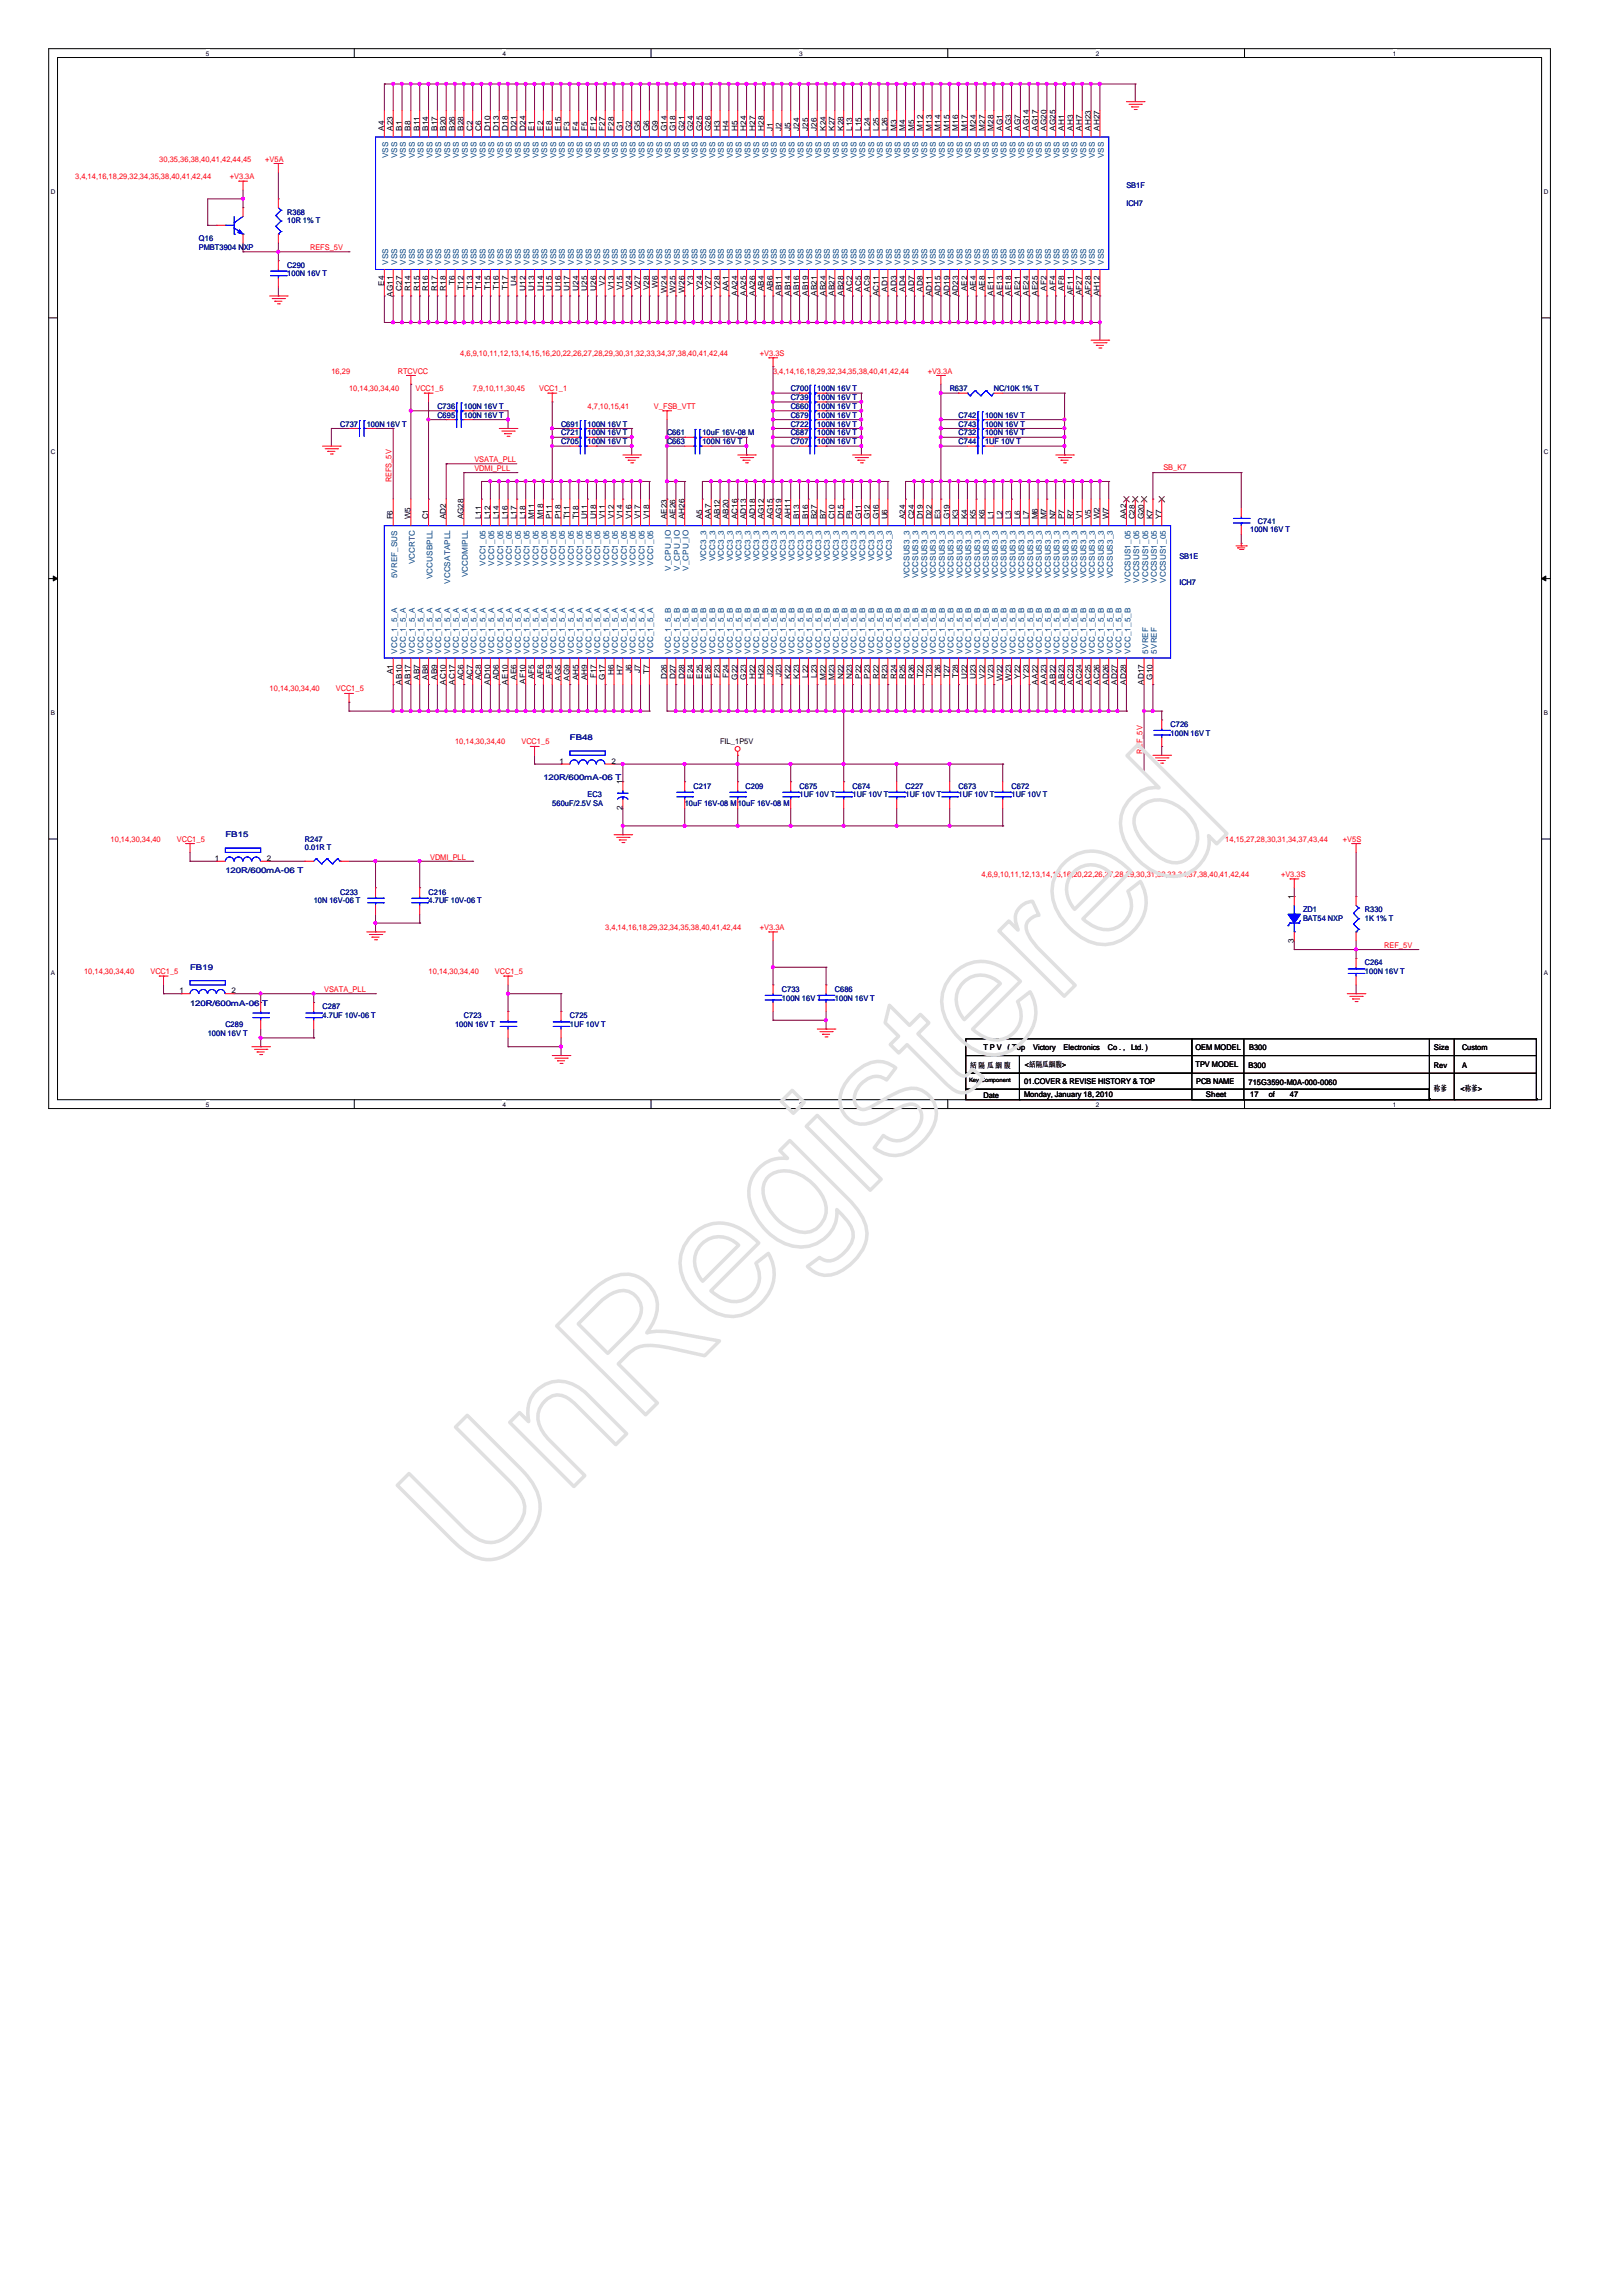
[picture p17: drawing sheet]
<svg xmlns="http://www.w3.org/2000/svg" width="210mm" height="297mm" viewBox="0 0 210 297" stroke-linecap="round" stroke-linejoin="round" font-family="sans-serif">
<defs><g id="words">
<text font-size="22.7" fill="#e0e0e0" x="61.6" y="205" transform="rotate(-45 61.6 205)">UnRegistered</text>
<g font-size="1">
<text x="49.7" y="16.9" transform="rotate(-90 49.7 16.9)">A4</text>
<text x="50.8" y="16.9" transform="rotate(-90 50.8 16.9)">A23</text>
<text x="52" y="16.9" transform="rotate(-90 52 16.9)">B1</text>
<text x="53.1" y="16.9" transform="rotate(-90 53.1 16.9)">B8</text>
<text x="54.3" y="16.9" transform="rotate(-90 54.3 16.9)">B11</text>
<text x="55.4" y="16.9" transform="rotate(-90 55.4 16.9)">B14</text>
<text x="56.5" y="16.9" transform="rotate(-90 56.5 16.9)">B17</text>
<text x="57.7" y="16.9" transform="rotate(-90 57.7 16.9)">B20</text>
<text x="58.8" y="16.9" transform="rotate(-90 58.8 16.9)">B26</text>
<text x="60" y="16.9" transform="rotate(-90 60 16.9)">B28</text>
<text x="61.1" y="16.9" transform="rotate(-90 61.1 16.9)">C2</text>
<text x="62.3" y="16.9" transform="rotate(-90 62.3 16.9)">C6</text>
<text x="63.4" y="16.9" transform="rotate(-90 63.4 16.9)">D10</text>
<text x="64.6" y="16.9" transform="rotate(-90 64.6 16.9)">D13</text>
<text x="65.7" y="16.9" transform="rotate(-90 65.7 16.9)">D18</text>
<text x="66.8" y="16.9" transform="rotate(-90 66.8 16.9)">D21</text>
<text x="68" y="16.9" transform="rotate(-90 68 16.9)">D24</text>
<text x="69.1" y="16.9" transform="rotate(-90 69.1 16.9)">E1</text>
<text x="70.3" y="16.9" transform="rotate(-90 70.3 16.9)">E2</text>
<text x="71.4" y="16.9" transform="rotate(-90 71.4 16.9)">E8</text>
<text x="72.6" y="16.9" transform="rotate(-90 72.6 16.9)">E15</text>
<text x="73.7" y="16.9" transform="rotate(-90 73.7 16.9)">F3</text>
<text x="74.8" y="16.9" transform="rotate(-90 74.8 16.9)">F4</text>
<text x="76" y="16.9" transform="rotate(-90 76 16.9)">F5</text>
<text x="77.1" y="16.9" transform="rotate(-90 77.1 16.9)">F12</text>
<text x="78.3" y="16.9" transform="rotate(-90 78.3 16.9)">F27</text>
<text x="79.4" y="16.9" transform="rotate(-90 79.4 16.9)">F28</text>
<text x="80.6" y="16.9" transform="rotate(-90 80.6 16.9)">G1</text>
<text x="81.7" y="16.9" transform="rotate(-90 81.7 16.9)">G2</text>
<text x="82.8" y="16.9" transform="rotate(-90 82.8 16.9)">G5</text>
<text x="84" y="16.9" transform="rotate(-90 84 16.9)">G6</text>
<text x="85.1" y="16.9" transform="rotate(-90 85.1 16.9)">G9</text>
<text x="86.3" y="16.9" transform="rotate(-90 86.3 16.9)">G14</text>
<text x="87.4" y="16.9" transform="rotate(-90 87.4 16.9)">G18</text>
<text x="88.6" y="16.9" transform="rotate(-90 88.6 16.9)">G21</text>
<text x="89.7" y="16.9" transform="rotate(-90 89.7 16.9)">G24</text>
<text x="90.8" y="16.9" transform="rotate(-90 90.8 16.9)">G25</text>
<text x="92" y="16.9" transform="rotate(-90 92 16.9)">G26</text>
<text x="93.1" y="16.9" transform="rotate(-90 93.1 16.9)">H3</text>
<text x="94.3" y="16.9" transform="rotate(-90 94.3 16.9)">H4</text>
<text x="95.4" y="16.9" transform="rotate(-90 95.4 16.9)">H5</text>
<text x="96.6" y="16.9" transform="rotate(-90 96.6 16.9)">H24</text>
<text x="97.7" y="16.9" transform="rotate(-90 97.7 16.9)">H27</text>
<text x="98.8" y="16.9" transform="rotate(-90 98.8 16.9)">H28</text>
<text x="100" y="16.9" transform="rotate(-90 100 16.9)">J1</text>
<text x="101.1" y="16.9" transform="rotate(-90 101.1 16.9)">J2</text>
<text x="102.3" y="16.9" transform="rotate(-90 102.3 16.9)">J5</text>
<text x="103.4" y="16.9" transform="rotate(-90 103.4 16.9)">J24</text>
<text x="104.6" y="16.9" transform="rotate(-90 104.6 16.9)">J25</text>
<text x="105.7" y="16.9" transform="rotate(-90 105.7 16.9)">J26</text>
<text x="106.8" y="16.9" transform="rotate(-90 106.8 16.9)">K24</text>
<text x="108" y="16.9" transform="rotate(-90 108 16.9)">K27</text>
<text x="109.1" y="16.9" transform="rotate(-90 109.1 16.9)">K28</text>
<text x="110.3" y="16.9" transform="rotate(-90 110.3 16.9)">L13</text>
<text x="111.4" y="16.9" transform="rotate(-90 111.4 16.9)">L15</text>
<text x="112.6" y="16.9" transform="rotate(-90 112.6 16.9)">L24</text>
<text x="113.7" y="16.9" transform="rotate(-90 113.7 16.9)">L25</text>
<text x="114.8" y="16.9" transform="rotate(-90 114.8 16.9)">L26</text>
<text x="116" y="16.9" transform="rotate(-90 116 16.9)">M3</text>
<text x="117.1" y="16.9" transform="rotate(-90 117.1 16.9)">M4</text>
<text x="118.3" y="16.9" transform="rotate(-90 118.3 16.9)">M5</text>
<text x="119.4" y="16.9" transform="rotate(-90 119.4 16.9)">M12</text>
<text x="120.6" y="16.9" transform="rotate(-90 120.6 16.9)">M13</text>
<text x="121.7" y="16.9" transform="rotate(-90 121.7 16.9)">M14</text>
<text x="122.8" y="16.9" transform="rotate(-90 122.8 16.9)">M15</text>
<text x="124" y="16.9" transform="rotate(-90 124 16.9)">M16</text>
<text x="125.1" y="16.9" transform="rotate(-90 125.1 16.9)">M17</text>
<text x="126.3" y="16.9" transform="rotate(-90 126.3 16.9)">M24</text>
<text x="127.4" y="16.9" transform="rotate(-90 127.4 16.9)">M27</text>
<text x="128.6" y="16.9" transform="rotate(-90 128.6 16.9)">M28</text>
<text x="129.7" y="16.9" transform="rotate(-90 129.7 16.9)">AG1</text>
<text x="130.8" y="16.9" transform="rotate(-90 130.8 16.9)">AG3</text>
<text x="132" y="16.9" transform="rotate(-90 132 16.9)">AG7</text>
<text x="133.1" y="16.9" transform="rotate(-90 133.1 16.9)">AG14</text>
<text x="134.3" y="16.9" transform="rotate(-90 134.3 16.9)">AG17</text>
<text x="135.4" y="16.9" transform="rotate(-90 135.4 16.9)">AG20</text>
<text x="136.6" y="16.9" transform="rotate(-90 136.6 16.9)">AG25</text>
<text x="137.7" y="16.9" transform="rotate(-90 137.7 16.9)">AH1</text>
<text x="138.8" y="16.9" transform="rotate(-90 138.8 16.9)">AH3</text>
<text x="140" y="16.9" transform="rotate(-90 140 16.9)">AH7</text>
<text x="141.1" y="16.9" transform="rotate(-90 141.1 16.9)">AH23</text>
<text x="142.3" y="16.9" transform="rotate(-90 142.3 16.9)">AH27</text>
<text x="49.7" y="37" transform="rotate(-90 49.7 37)">E4</text>
<text x="50.8" y="38.4" transform="rotate(-90 50.8 38.4)">AG11</text>
<text x="52" y="37.6" transform="rotate(-90 52 37.6)">C27</text>
<text x="53.1" y="37.6" transform="rotate(-90 53.1 37.6)">R14</text>
<text x="54.3" y="37.6" transform="rotate(-90 54.3 37.6)">R15</text>
<text x="55.4" y="37.6" transform="rotate(-90 55.4 37.6)">R16</text>
<text x="56.5" y="37.6" transform="rotate(-90 56.5 37.6)">R17</text>
<text x="57.7" y="37.6" transform="rotate(-90 57.7 37.6)">R18</text>
<text x="58.8" y="36.9" transform="rotate(-90 58.8 36.9)">T6</text>
<text x="60" y="37.5" transform="rotate(-90 60 37.5)">T12</text>
<text x="61.1" y="37.5" transform="rotate(-90 61.1 37.5)">T13</text>
<text x="62.3" y="37.5" transform="rotate(-90 62.3 37.5)">T14</text>
<text x="63.4" y="37.5" transform="rotate(-90 63.4 37.5)">T15</text>
<text x="64.6" y="37.5" transform="rotate(-90 64.6 37.5)">T16</text>
<text x="65.7" y="37.5" transform="rotate(-90 65.7 37.5)">T17</text>
<text x="66.8" y="37" transform="rotate(-90 66.8 37)">U4</text>
<text x="68" y="37.6" transform="rotate(-90 68 37.6)">U12</text>
<text x="69.1" y="37.6" transform="rotate(-90 69.1 37.6)">U13</text>
<text x="70.3" y="37.6" transform="rotate(-90 70.3 37.6)">U14</text>
<text x="71.4" y="37.6" transform="rotate(-90 71.4 37.6)">U15</text>
<text x="72.6" y="37.6" transform="rotate(-90 72.6 37.6)">U16</text>
<text x="73.7" y="37.6" transform="rotate(-90 73.7 37.6)">U17</text>
<text x="74.8" y="37.6" transform="rotate(-90 74.8 37.6)">U24</text>
<text x="76" y="37.6" transform="rotate(-90 76 37.6)">U25</text>
<text x="77.1" y="37.6" transform="rotate(-90 77.1 37.6)">U26</text>
<text x="78.3" y="37" transform="rotate(-90 78.3 37)">V2</text>
<text x="79.4" y="37.6" transform="rotate(-90 79.4 37.6)">V13</text>
<text x="80.6" y="37.6" transform="rotate(-90 80.6 37.6)">V15</text>
<text x="81.7" y="37.6" transform="rotate(-90 81.7 37.6)">V24</text>
<text x="82.8" y="37.6" transform="rotate(-90 82.8 37.6)">V27</text>
<text x="84" y="37.6" transform="rotate(-90 84 37.6)">V28</text>
<text x="85.1" y="37.3" transform="rotate(-90 85.1 37.3)">W6</text>
<text x="86.3" y="37.9" transform="rotate(-90 86.3 37.9)">W24</text>
<text x="87.4" y="37.9" transform="rotate(-90 87.4 37.9)">W25</text>
<text x="88.6" y="37.9" transform="rotate(-90 88.6 37.9)">W26</text>
<text x="89.7" y="37" transform="rotate(-90 89.7 37)">Y3</text>
<text x="90.8" y="37.6" transform="rotate(-90 90.8 37.6)">Y24</text>
<text x="92" y="37.6" transform="rotate(-90 92 37.6)">Y27</text>
<text x="93.1" y="37.6" transform="rotate(-90 93.1 37.6)">Y28</text>
<text x="94.3" y="37.7" transform="rotate(-90 94.3 37.7)">AA1</text>
<text x="95.4" y="38.3" transform="rotate(-90 95.4 38.3)">AA24</text>
<text x="96.6" y="38.3" transform="rotate(-90 96.6 38.3)">AA25</text>
<text x="97.7" y="38.3" transform="rotate(-90 97.7 38.3)">AA26</text>
<text x="98.8" y="37.7" transform="rotate(-90 98.8 37.7)">AB4</text>
<text x="100" y="37.7" transform="rotate(-90 100 37.7)">AB6</text>
<text x="101.1" y="38.3" transform="rotate(-90 101.1 38.3)">AB11</text>
<text x="102.3" y="38.3" transform="rotate(-90 102.3 38.3)">AB14</text>
<text x="103.4" y="38.3" transform="rotate(-90 103.4 38.3)">AB16</text>
<text x="104.6" y="38.3" transform="rotate(-90 104.6 38.3)">AB19</text>
<text x="105.7" y="38.3" transform="rotate(-90 105.7 38.3)">AB21</text>
<text x="106.8" y="38.3" transform="rotate(-90 106.8 38.3)">AB24</text>
<text x="108" y="38.3" transform="rotate(-90 108 38.3)">AB27</text>
<text x="109.1" y="38.3" transform="rotate(-90 109.1 38.3)">AB28</text>
<text x="110.3" y="37.8" transform="rotate(-90 110.3 37.8)">AC2</text>
<text x="111.4" y="37.8" transform="rotate(-90 111.4 37.8)">AC5</text>
<text x="112.6" y="37.8" transform="rotate(-90 112.6 37.8)">AC9</text>
<text x="113.7" y="38.3" transform="rotate(-90 113.7 38.3)">AC11</text>
<text x="114.8" y="37.8" transform="rotate(-90 114.8 37.8)">AD1</text>
<text x="116" y="37.8" transform="rotate(-90 116 37.8)">AD3</text>
<text x="117.1" y="37.8" transform="rotate(-90 117.1 37.8)">AD4</text>
<text x="118.3" y="37.8" transform="rotate(-90 118.3 37.8)">AD7</text>
<text x="119.4" y="37.8" transform="rotate(-90 119.4 37.8)">AD8</text>
<text x="120.6" y="38.3" transform="rotate(-90 120.6 38.3)">AD11</text>
<text x="121.7" y="38.3" transform="rotate(-90 121.7 38.3)">AD15</text>
<text x="122.8" y="38.3" transform="rotate(-90 122.8 38.3)">AD19</text>
<text x="124" y="38.3" transform="rotate(-90 124 38.3)">AD23</text>
<text x="125.1" y="37.7" transform="rotate(-90 125.1 37.7)">AE2</text>
<text x="126.3" y="37.7" transform="rotate(-90 126.3 37.7)">AE4</text>
<text x="127.4" y="37.7" transform="rotate(-90 127.4 37.7)">AE8</text>
<text x="128.6" y="38.3" transform="rotate(-90 128.6 38.3)">AE11</text>
<text x="129.7" y="38.3" transform="rotate(-90 129.7 38.3)">AE13</text>
<text x="130.8" y="38.3" transform="rotate(-90 130.8 38.3)">AE18</text>
<text x="132" y="38.3" transform="rotate(-90 132 38.3)">AE21</text>
<text x="133.1" y="38.3" transform="rotate(-90 133.1 38.3)">AE24</text>
<text x="134.3" y="38.3" transform="rotate(-90 134.3 38.3)">AE25</text>
<text x="135.4" y="37.6" transform="rotate(-90 135.4 37.6)">AF2</text>
<text x="136.6" y="37.6" transform="rotate(-90 136.6 37.6)">AF4</text>
<text x="137.7" y="37.6" transform="rotate(-90 137.7 37.6)">AF8</text>
<text x="138.8" y="38.2" transform="rotate(-90 138.8 38.2)">AF11</text>
<text x="140" y="38.2" transform="rotate(-90 140 38.2)">AF27</text>
<text x="141.1" y="38.2" transform="rotate(-90 141.1 38.2)">AF28</text>
<text x="142.3" y="38.3" transform="rotate(-90 142.3 38.3)">AH12</text>
<text x="50.8" y="67.2" transform="rotate(-90 50.8 67.2)">F6</text>
<text x="53.1" y="67.2" transform="rotate(-90 53.1 67.2)">W5</text>
<text x="55.4" y="67.2" transform="rotate(-90 55.4 67.2)">C1</text>
<text x="57.7" y="67.2" transform="rotate(-90 57.7 67.2)">AD2</text>
<text x="60" y="67.2" transform="rotate(-90 60 67.2)">AG28</text>
<text x="62.3" y="67.2" transform="rotate(-90 62.3 67.2)">L11</text>
<text x="63.4" y="67.2" transform="rotate(-90 63.4 67.2)">L12</text>
<text x="64.6" y="67.2" transform="rotate(-90 64.6 67.2)">L14</text>
<text x="65.7" y="67.2" transform="rotate(-90 65.7 67.2)">L16</text>
<text x="66.8" y="67.2" transform="rotate(-90 66.8 67.2)">L17</text>
<text x="68" y="67.2" transform="rotate(-90 68 67.2)">L18</text>
<text x="69.1" y="67.2" transform="rotate(-90 69.1 67.2)">M11</text>
<text x="70.3" y="67.2" transform="rotate(-90 70.3 67.2)">M18</text>
<text x="71.4" y="67.2" transform="rotate(-90 71.4 67.2)">P11</text>
<text x="72.6" y="67.2" transform="rotate(-90 72.6 67.2)">P18</text>
<text x="73.7" y="67.2" transform="rotate(-90 73.7 67.2)">T11</text>
<text x="74.8" y="67.2" transform="rotate(-90 74.8 67.2)">T18</text>
<text x="76" y="67.2" transform="rotate(-90 76 67.2)">U11</text>
<text x="77.1" y="67.2" transform="rotate(-90 77.1 67.2)">U18</text>
<text x="78.3" y="67.2" transform="rotate(-90 78.3 67.2)">V11</text>
<text x="79.4" y="67.2" transform="rotate(-90 79.4 67.2)">V12</text>
<text x="80.6" y="67.2" transform="rotate(-90 80.6 67.2)">V14</text>
<text x="81.7" y="67.2" transform="rotate(-90 81.7 67.2)">V16</text>
<text x="82.8" y="67.2" transform="rotate(-90 82.8 67.2)">V17</text>
<text x="84" y="67.2" transform="rotate(-90 84 67.2)">V18</text>
<text x="86.3" y="67.2" transform="rotate(-90 86.3 67.2)">AE23</text>
<text x="87.4" y="67.2" transform="rotate(-90 87.4 67.2)">AE26</text>
<text x="88.6" y="67.2" transform="rotate(-90 88.6 67.2)">AH26</text>
<text x="90.8" y="67.2" transform="rotate(-90 90.8 67.2)">A5</text>
<text x="92" y="67.2" transform="rotate(-90 92 67.2)">AA7</text>
<text x="93.1" y="67.2" transform="rotate(-90 93.1 67.2)">AB12</text>
<text x="94.3" y="67.2" transform="rotate(-90 94.3 67.2)">AB20</text>
<text x="95.4" y="67.2" transform="rotate(-90 95.4 67.2)">AC16</text>
<text x="96.6" y="67.2" transform="rotate(-90 96.6 67.2)">AD13</text>
<text x="97.7" y="67.2" transform="rotate(-90 97.7 67.2)">AD18</text>
<text x="98.8" y="67.2" transform="rotate(-90 98.8 67.2)">AG12</text>
<text x="100" y="67.2" transform="rotate(-90 100 67.2)">AG15</text>
<text x="101.1" y="67.2" transform="rotate(-90 101.1 67.2)">AG19</text>
<text x="102.3" y="67.2" transform="rotate(-90 102.3 67.2)">AH11</text>
<text x="103.4" y="67.2" transform="rotate(-90 103.4 67.2)">B13</text>
<text x="104.6" y="67.2" transform="rotate(-90 104.6 67.2)">B16</text>
<text x="105.7" y="67.2" transform="rotate(-90 105.7 67.2)">B27</text>
<text x="106.8" y="67.2" transform="rotate(-90 106.8 67.2)">B7</text>
<text x="108" y="67.2" transform="rotate(-90 108 67.2)">C10</text>
<text x="109.1" y="67.2" transform="rotate(-90 109.1 67.2)">D15</text>
<text x="110.3" y="67.2" transform="rotate(-90 110.3 67.2)">F9</text>
<text x="111.4" y="67.2" transform="rotate(-90 111.4 67.2)">G11</text>
<text x="112.6" y="67.2" transform="rotate(-90 112.6 67.2)">G12</text>
<text x="113.7" y="67.2" transform="rotate(-90 113.7 67.2)">G16</text>
<text x="114.8" y="67.2" transform="rotate(-90 114.8 67.2)">U6</text>
<text x="117.1" y="67.2" transform="rotate(-90 117.1 67.2)">A24</text>
<text x="118.3" y="67.2" transform="rotate(-90 118.3 67.2)">C24</text>
<text x="119.4" y="67.2" transform="rotate(-90 119.4 67.2)">D19</text>
<text x="120.6" y="67.2" transform="rotate(-90 120.6 67.2)">D22</text>
<text x="121.7" y="67.2" transform="rotate(-90 121.7 67.2)">E3</text>
<text x="122.8" y="67.2" transform="rotate(-90 122.8 67.2)">G19</text>
<text x="124" y="67.2" transform="rotate(-90 124 67.2)">K3</text>
<text x="125.1" y="67.2" transform="rotate(-90 125.1 67.2)">K4</text>
<text x="126.3" y="67.2" transform="rotate(-90 126.3 67.2)">K5</text>
<text x="127.4" y="67.2" transform="rotate(-90 127.4 67.2)">K6</text>
<text x="128.6" y="67.2" transform="rotate(-90 128.6 67.2)">L1</text>
<text x="129.7" y="67.2" transform="rotate(-90 129.7 67.2)">L2</text>
<text x="130.8" y="67.2" transform="rotate(-90 130.8 67.2)">L3</text>
<text x="132" y="67.2" transform="rotate(-90 132 67.2)">L6</text>
<text x="133.1" y="67.2" transform="rotate(-90 133.1 67.2)">L7</text>
<text x="134.3" y="67.2" transform="rotate(-90 134.3 67.2)">M6</text>
<text x="135.4" y="67.2" transform="rotate(-90 135.4 67.2)">M7</text>
<text x="136.6" y="67.2" transform="rotate(-90 136.6 67.2)">N7</text>
<text x="137.7" y="67.2" transform="rotate(-90 137.7 67.2)">P7</text>
<text x="138.8" y="67.2" transform="rotate(-90 138.8 67.2)">R7</text>
<text x="140" y="67.2" transform="rotate(-90 140 67.2)">V1</text>
<text x="141.1" y="67.2" transform="rotate(-90 141.1 67.2)">V5</text>
<text x="142.3" y="67.2" transform="rotate(-90 142.3 67.2)">W2</text>
<text x="143.4" y="67.2" transform="rotate(-90 143.4 67.2)">W7</text>
<text x="145.7" y="67.2" transform="rotate(-90 145.7 67.2)">AA2</text>
<text x="146.8" y="67.2" transform="rotate(-90 146.8 67.2)">C28</text>
<text x="148" y="67.2" transform="rotate(-90 148 67.2)">G20</text>
<text x="149.1" y="67.2" transform="rotate(-90 149.1 67.2)">K7</text>
<text x="150.3" y="67.2" transform="rotate(-90 150.3 67.2)">Y7</text>
<text x="50.8" y="87.3" transform="rotate(-90 50.8 87.3)">A1</text>
<text x="52" y="88.6" transform="rotate(-90 52 88.6)">AB10</text>
<text x="53.1" y="88.6" transform="rotate(-90 53.1 88.6)">AB17</text>
<text x="54.3" y="88" transform="rotate(-90 54.3 88)">AB7</text>
<text x="55.4" y="88" transform="rotate(-90 55.4 88)">AB8</text>
<text x="56.5" y="88" transform="rotate(-90 56.5 88)">AB9</text>
<text x="57.7" y="88.6" transform="rotate(-90 57.7 88.6)">AC10</text>
<text x="58.8" y="88.6" transform="rotate(-90 58.8 88.6)">AC17</text>
<text x="60" y="88" transform="rotate(-90 60 88)">AC6</text>
<text x="61.1" y="88" transform="rotate(-90 61.1 88)">AC7</text>
<text x="62.3" y="88" transform="rotate(-90 62.3 88)">AC8</text>
<text x="63.4" y="88.6" transform="rotate(-90 63.4 88.6)">AD10</text>
<text x="64.6" y="88" transform="rotate(-90 64.6 88)">AD6</text>
<text x="65.7" y="88.6" transform="rotate(-90 65.7 88.6)">AE10</text>
<text x="66.8" y="88" transform="rotate(-90 66.8 88)">AE6</text>
<text x="68" y="88.5" transform="rotate(-90 68 88.5)">AF10</text>
<text x="69.1" y="87.9" transform="rotate(-90 69.1 87.9)">AF5</text>
<text x="70.3" y="87.9" transform="rotate(-90 70.3 87.9)">AF6</text>
<text x="71.4" y="87.9" transform="rotate(-90 71.4 87.9)">AF9</text>
<text x="72.6" y="88.1" transform="rotate(-90 72.6 88.1)">AG5</text>
<text x="73.7" y="88.1" transform="rotate(-90 73.7 88.1)">AG9</text>
<text x="74.8" y="88" transform="rotate(-90 74.8 88)">AH5</text>
<text x="76" y="88" transform="rotate(-90 76 88)">AH9</text>
<text x="77.1" y="87.8" transform="rotate(-90 77.1 87.8)">F17</text>
<text x="78.3" y="88" transform="rotate(-90 78.3 88)">G17</text>
<text x="79.4" y="87.3" transform="rotate(-90 79.4 87.3)">H6</text>
<text x="80.6" y="87.3" transform="rotate(-90 80.6 87.3)">H7</text>
<text x="81.7" y="87.1" transform="rotate(-90 81.7 87.1)">J6</text>
<text x="82.8" y="87.1" transform="rotate(-90 82.8 87.1)">J7</text>
<text x="84" y="87.2" transform="rotate(-90 84 87.2)">T7</text>
<text x="86.3" y="87.9" transform="rotate(-90 86.3 87.9)">D26</text>
<text x="87.4" y="87.9" transform="rotate(-90 87.4 87.9)">D27</text>
<text x="88.6" y="87.9" transform="rotate(-90 88.6 87.9)">D28</text>
<text x="89.7" y="87.9" transform="rotate(-90 89.7 87.9)">E24</text>
<text x="90.8" y="87.9" transform="rotate(-90 90.8 87.9)">E25</text>
<text x="92" y="87.9" transform="rotate(-90 92 87.9)">E26</text>
<text x="93.1" y="87.8" transform="rotate(-90 93.1 87.8)">F23</text>
<text x="94.3" y="87.8" transform="rotate(-90 94.3 87.8)">F24</text>
<text x="95.4" y="88" transform="rotate(-90 95.4 88)">G22</text>
<text x="96.6" y="88" transform="rotate(-90 96.6 88)">G23</text>
<text x="97.7" y="87.9" transform="rotate(-90 97.7 87.9)">H22</text>
<text x="98.8" y="87.9" transform="rotate(-90 98.8 87.9)">H23</text>
<text x="100" y="87.7" transform="rotate(-90 100 87.7)">J22</text>
<text x="101.1" y="87.7" transform="rotate(-90 101.1 87.7)">J23</text>
<text x="102.3" y="87.9" transform="rotate(-90 102.3 87.9)">K22</text>
<text x="103.4" y="87.9" transform="rotate(-90 103.4 87.9)">K23</text>
<text x="104.6" y="87.7" transform="rotate(-90 104.6 87.7)">L22</text>
<text x="105.7" y="87.7" transform="rotate(-90 105.7 87.7)">L23</text>
<text x="106.8" y="88" transform="rotate(-90 106.8 88)">M22</text>
<text x="108" y="88" transform="rotate(-90 108 88)">M23</text>
<text x="109.1" y="87.9" transform="rotate(-90 109.1 87.9)">N22</text>
<text x="110.3" y="87.9" transform="rotate(-90 110.3 87.9)">N23</text>
<text x="111.4" y="87.9" transform="rotate(-90 111.4 87.9)">P22</text>
<text x="112.6" y="87.9" transform="rotate(-90 112.6 87.9)">P23</text>
<text x="113.7" y="87.9" transform="rotate(-90 113.7 87.9)">R22</text>
<text x="114.8" y="87.9" transform="rotate(-90 114.8 87.9)">R23</text>
<text x="116" y="87.9" transform="rotate(-90 116 87.9)">R24</text>
<text x="117.1" y="87.9" transform="rotate(-90 117.1 87.9)">R25</text>
<text x="118.3" y="87.9" transform="rotate(-90 118.3 87.9)">R26</text>
<text x="119.4" y="87.8" transform="rotate(-90 119.4 87.8)">T22</text>
<text x="120.6" y="87.8" transform="rotate(-90 120.6 87.8)">T23</text>
<text x="121.7" y="87.8" transform="rotate(-90 121.7 87.8)">T26</text>
<text x="122.8" y="87.8" transform="rotate(-90 122.8 87.8)">T27</text>
<text x="124" y="87.8" transform="rotate(-90 124 87.8)">T28</text>
<text x="125.1" y="87.9" transform="rotate(-90 125.1 87.9)">U22</text>
<text x="126.3" y="87.9" transform="rotate(-90 126.3 87.9)">U23</text>
<text x="127.4" y="87.9" transform="rotate(-90 127.4 87.9)">V22</text>
<text x="128.6" y="87.9" transform="rotate(-90 128.6 87.9)">V23</text>
<text x="129.7" y="88.2" transform="rotate(-90 129.7 88.2)">W22</text>
<text x="130.8" y="88.2" transform="rotate(-90 130.8 88.2)">W23</text>
<text x="132" y="87.9" transform="rotate(-90 132 87.9)">Y22</text>
<text x="133.1" y="87.9" transform="rotate(-90 133.1 87.9)">Y23</text>
<text x="134.3" y="88.6" transform="rotate(-90 134.3 88.6)">AA22</text>
<text x="135.4" y="88.6" transform="rotate(-90 135.4 88.6)">AA23</text>
<text x="136.6" y="88.6" transform="rotate(-90 136.6 88.6)">AB22</text>
<text x="137.7" y="88.6" transform="rotate(-90 137.7 88.6)">AB23</text>
<text x="138.8" y="88.6" transform="rotate(-90 138.8 88.6)">AC23</text>
<text x="140" y="88.6" transform="rotate(-90 140 88.6)">AC24</text>
<text x="141.1" y="88.6" transform="rotate(-90 141.1 88.6)">AC25</text>
<text x="142.3" y="88.6" transform="rotate(-90 142.3 88.6)">AC26</text>
<text x="143.4" y="88.6" transform="rotate(-90 143.4 88.6)">AD26</text>
<text x="144.6" y="88.6" transform="rotate(-90 144.6 88.6)">AD27</text>
<text x="145.7" y="88.6" transform="rotate(-90 145.7 88.6)">AD28</text>
<text x="148" y="88.6" transform="rotate(-90 148 88.6)">AD17</text>
<text x="149.1" y="88" transform="rotate(-90 149.1 88)">G10</text>
<text x="72.4" y="98.8">1</text>
<text x="79.1" y="98.8">2</text>
<text x="80.6" y="101.5" transform="rotate(-90 80.6 101.5)">1</text>
<text x="93.2" y="96.3">FIL_1P5V</text>
<text x="80.6" y="104.9" transform="rotate(-90 80.6 104.9)">2</text>
<text x="27.8" y="111.4">1</text>
<text x="34.5" y="111.4">2</text>
<text x="167.4" y="116.4" transform="rotate(-90 167.4 116.4)">1</text>
<text x="167.4" y="122" transform="rotate(-90 167.4 122)">3</text>
<text x="23.2" y="128.6">1</text>
<text x="30" y="128.6">2</text>
<text x="127.2" y="135.9">T P V</text>
<text x="130.4" y="135.9">( Top</text>
<text x="133.7" y="135.9">Victory</text>
<text x="137.6" y="135.9">Electronics</text>
<text x="143.3" y="135.9">Co . ,</text>
<text x="146.3" y="135.9">Ltd. )</text>
<text x="154.7" y="135.9">OEM MODEL</text>
<text x="161.6" y="135.9">B300</text>
<text x="185.5" y="135.9">Size</text>
<text x="189.2" y="135.9">Custom</text>
<text x="125.5" y="138.2">絬 隔 瓜 絪 腹</text>
<text x="127.2" y="142.1">Date</text>
<text x="132.5" y="141.9">Monday, January 18, 2010</text>
<text x="132.5" y="140.2">01.COVER &amp; REVISE HISTORY &amp; TOP</text>
<text x="132.6" y="138.1">&lt;絬隔瓜絪腹&gt;</text>
<text x="154.7" y="138.1">TPV MODEL</text>
<text x="154.8" y="140.2">PCB NAME</text>
<text x="156" y="141.9">Sheet</text>
<text x="161.5" y="138.2">B300</text>
<text x="161.5" y="140.4">715G3590-M0A-000-0060</text>
<text x="161.7" y="141.9">17</text>
<text x="164.2" y="141.9">of</text>
<text x="166.9" y="141.9">47</text>
<text x="185.5" y="138.2">Rev</text>
<text x="185.5" y="141.1">称爹</text>
<text x="189" y="141.1">&lt;称爹&gt;</text>
<text x="189.2" y="138.2">A</text>
</g>
<g font-size="1" fill="#f00">
<text x="9.7" y="23.2">3,4,14,16,18,29,32,34,35,38,40,41,42,44</text>
<text x="20.6" y="20.9">30,35,36,38,40,41,42,44,45</text>
<text x="29.8" y="23.2">+V3.3A</text>
<text x="34.3" y="20.9">+V5A</text>
<text x="40.1" y="32.4">REFS_5V</text>
<text x="59.6" y="46.1">4,6,9,10,11,12,13,14,15,16,20,22,26,27,28,29,30,31,32,33,34,37,38,40,41,42,44</text>
<text x="98.3" y="46.1">+V3.3S</text>
<text x="42.9" y="48.3">16,29</text>
<text x="45.2" y="50.6">10,14,30,34,40</text>
<text x="51.5" y="48.3">RTCVCC</text>
<text x="53.8" y="50.6">VCC1_5</text>
<text x="61.2" y="50.6">7,9,10,11,30,45</text>
<text x="69.8" y="50.6">VCC1_1</text>
<text x="76" y="52.9">4,7,10,15,41</text>
<text x="84.6" y="52.9">V_FSB_VTT</text>
<text x="100" y="48.3">3,4,14,16,18,29,32,34,35,38,40,41,42,44</text>
<text x="120" y="48.3">+V3.3A</text>
<text x="61.4" y="59.8">VSATA_PLL</text>
<text x="50.7" y="62.4" transform="rotate(-90 50.7 62.4)">REFS_5V</text>
<text x="61.4" y="61">VDMI_PLL</text>
<text x="150.5" y="60.8">SB_K7</text>
<text x="34.9" y="89.5">10,14,30,34,40</text>
<text x="43.5" y="89.5">VCC1_5</text>
<text x="58.9" y="96.3">10,14,30,34,40</text>
<text x="67.5" y="96.3">VCC1_5</text>
<text x="147.8" y="97.5" transform="rotate(-90 147.8 97.5)">REF_5V</text>
<text x="14.3" y="108.9">10,14,30,34,40</text>
<text x="22.9" y="108.9">VCC1_5</text>
<text x="55.7" y="111.2">VDMI_PLL</text>
<text x="127" y="113.5">4,6,9,10,11,12,13,14,15,16,20,22,26,27,28,29,30,31,32,33,34,37,38,40,41,42,44</text>
<text x="158.5" y="108.9">14,15,27,28,30,31,34,37,43,44</text>
<text x="165.8" y="113.5">+V3.3S</text>
<text x="173.8" y="108.9">+V5S</text>
<text x="78.3" y="120.3">3,4,14,16,18,29,32,34,35,38,40,41,42,44</text>
<text x="98.3" y="120.3">+V3.3A</text>
<text x="179.1" y="122.7">REF_5V</text>
<text x="10.9" y="126.1">10,14,30,34,40</text>
<text x="19.5" y="126.1">VCC1_5</text>
<text x="41.9" y="128.4">VSATA_PLL</text>
<text x="55.4" y="126.1">10,14,30,34,40</text>
<text x="64" y="126.1">VCC1_5</text>
</g>
<g font-size="1" fill="#004080">
<text x="50.2" y="20.5" transform="rotate(-90 50.2 20.5)">VSS</text>
<text x="51.4" y="20.5" transform="rotate(-90 51.4 20.5)">VSS</text>
<text x="52.5" y="20.5" transform="rotate(-90 52.5 20.5)">VSS</text>
<text x="53.7" y="20.5" transform="rotate(-90 53.7 20.5)">VSS</text>
<text x="54.8" y="20.5" transform="rotate(-90 54.8 20.5)">VSS</text>
<text x="56" y="20.5" transform="rotate(-90 56 20.5)">VSS</text>
<text x="57.1" y="20.5" transform="rotate(-90 57.1 20.5)">VSS</text>
<text x="58.2" y="20.5" transform="rotate(-90 58.2 20.5)">VSS</text>
<text x="59.4" y="20.5" transform="rotate(-90 59.4 20.5)">VSS</text>
<text x="60.5" y="20.5" transform="rotate(-90 60.5 20.5)">VSS</text>
<text x="61.7" y="20.5" transform="rotate(-90 61.7 20.5)">VSS</text>
<text x="62.8" y="20.5" transform="rotate(-90 62.8 20.5)">VSS</text>
<text x="64" y="20.5" transform="rotate(-90 64 20.5)">VSS</text>
<text x="65.1" y="20.5" transform="rotate(-90 65.1 20.5)">VSS</text>
<text x="66.2" y="20.5" transform="rotate(-90 66.2 20.5)">VSS</text>
<text x="67.4" y="20.5" transform="rotate(-90 67.4 20.5)">VSS</text>
<text x="68.5" y="20.5" transform="rotate(-90 68.5 20.5)">VSS</text>
<text x="69.7" y="20.5" transform="rotate(-90 69.7 20.5)">VSS</text>
<text x="70.8" y="20.5" transform="rotate(-90 70.8 20.5)">VSS</text>
<text x="72" y="20.5" transform="rotate(-90 72 20.5)">VSS</text>
<text x="73.1" y="20.5" transform="rotate(-90 73.1 20.5)">VSS</text>
<text x="74.2" y="20.5" transform="rotate(-90 74.2 20.5)">VSS</text>
<text x="75.4" y="20.5" transform="rotate(-90 75.4 20.5)">VSS</text>
<text x="76.5" y="20.5" transform="rotate(-90 76.5 20.5)">VSS</text>
<text x="77.7" y="20.5" transform="rotate(-90 77.7 20.5)">VSS</text>
<text x="78.8" y="20.5" transform="rotate(-90 78.8 20.5)">VSS</text>
<text x="80" y="20.5" transform="rotate(-90 80 20.5)">VSS</text>
<text x="81.1" y="20.5" transform="rotate(-90 81.1 20.5)">VSS</text>
<text x="82.2" y="20.5" transform="rotate(-90 82.2 20.5)">VSS</text>
<text x="83.4" y="20.5" transform="rotate(-90 83.4 20.5)">VSS</text>
<text x="84.5" y="20.5" transform="rotate(-90 84.5 20.5)">VSS</text>
<text x="85.7" y="20.5" transform="rotate(-90 85.7 20.5)">VSS</text>
<text x="86.8" y="20.5" transform="rotate(-90 86.8 20.5)">VSS</text>
<text x="88" y="20.5" transform="rotate(-90 88 20.5)">VSS</text>
<text x="89.1" y="20.5" transform="rotate(-90 89.1 20.5)">VSS</text>
<text x="90.2" y="20.5" transform="rotate(-90 90.2 20.5)">VSS</text>
<text x="91.4" y="20.5" transform="rotate(-90 91.4 20.5)">VSS</text>
<text x="92.5" y="20.5" transform="rotate(-90 92.5 20.5)">VSS</text>
<text x="93.7" y="20.5" transform="rotate(-90 93.7 20.5)">VSS</text>
<text x="94.8" y="20.5" transform="rotate(-90 94.8 20.5)">VSS</text>
<text x="96" y="20.5" transform="rotate(-90 96 20.5)">VSS</text>
<text x="97.1" y="20.5" transform="rotate(-90 97.1 20.5)">VSS</text>
<text x="98.2" y="20.5" transform="rotate(-90 98.2 20.5)">VSS</text>
<text x="99.4" y="20.5" transform="rotate(-90 99.4 20.5)">VSS</text>
<text x="100.5" y="20.5" transform="rotate(-90 100.5 20.5)">VSS</text>
<text x="101.7" y="20.5" transform="rotate(-90 101.7 20.5)">VSS</text>
<text x="102.8" y="20.5" transform="rotate(-90 102.8 20.5)">VSS</text>
<text x="104" y="20.5" transform="rotate(-90 104 20.5)">VSS</text>
<text x="105.1" y="20.5" transform="rotate(-90 105.1 20.5)">VSS</text>
<text x="106.2" y="20.5" transform="rotate(-90 106.2 20.5)">VSS</text>
<text x="107.4" y="20.5" transform="rotate(-90 107.4 20.5)">VSS</text>
<text x="108.5" y="20.5" transform="rotate(-90 108.5 20.5)">VSS</text>
<text x="109.7" y="20.5" transform="rotate(-90 109.7 20.5)">VSS</text>
<text x="110.8" y="20.5" transform="rotate(-90 110.8 20.5)">VSS</text>
<text x="112" y="20.5" transform="rotate(-90 112 20.5)">VSS</text>
<text x="113.1" y="20.5" transform="rotate(-90 113.1 20.5)">VSS</text>
<text x="114.2" y="20.5" transform="rotate(-90 114.2 20.5)">VSS</text>
<text x="115.4" y="20.5" transform="rotate(-90 115.4 20.5)">VSS</text>
<text x="116.5" y="20.5" transform="rotate(-90 116.5 20.5)">VSS</text>
<text x="117.7" y="20.5" transform="rotate(-90 117.7 20.5)">VSS</text>
<text x="118.8" y="20.5" transform="rotate(-90 118.8 20.5)">VSS</text>
<text x="120" y="20.5" transform="rotate(-90 120 20.5)">VSS</text>
<text x="121.1" y="20.5" transform="rotate(-90 121.1 20.5)">VSS</text>
<text x="122.3" y="20.5" transform="rotate(-90 122.3 20.5)">VSS</text>
<text x="123.4" y="20.5" transform="rotate(-90 123.4 20.5)">VSS</text>
<text x="124.5" y="20.5" transform="rotate(-90 124.5 20.5)">VSS</text>
<text x="125.7" y="20.5" transform="rotate(-90 125.7 20.5)">VSS</text>
<text x="126.8" y="20.5" transform="rotate(-90 126.8 20.5)">VSS</text>
<text x="128" y="20.5" transform="rotate(-90 128 20.5)">VSS</text>
<text x="129.1" y="20.5" transform="rotate(-90 129.1 20.5)">VSS</text>
<text x="130.3" y="20.5" transform="rotate(-90 130.3 20.5)">VSS</text>
<text x="131.4" y="20.5" transform="rotate(-90 131.4 20.5)">VSS</text>
<text x="132.5" y="20.5" transform="rotate(-90 132.5 20.5)">VSS</text>
<text x="133.7" y="20.5" transform="rotate(-90 133.7 20.5)">VSS</text>
<text x="134.8" y="20.5" transform="rotate(-90 134.8 20.5)">VSS</text>
<text x="136" y="20.5" transform="rotate(-90 136 20.5)">VSS</text>
<text x="137.1" y="20.5" transform="rotate(-90 137.1 20.5)">VSS</text>
<text x="138.3" y="20.5" transform="rotate(-90 138.3 20.5)">VSS</text>
<text x="139.4" y="20.5" transform="rotate(-90 139.4 20.5)">VSS</text>
<text x="140.5" y="20.5" transform="rotate(-90 140.5 20.5)">VSS</text>
<text x="141.7" y="20.5" transform="rotate(-90 141.7 20.5)">VSS</text>
<text x="142.8" y="20.5" transform="rotate(-90 142.8 20.5)">VSS</text>
<text x="50.2" y="34.3" transform="rotate(-90 50.2 34.3)">VSS</text>
<text x="51.4" y="34.3" transform="rotate(-90 51.4 34.3)">VSS</text>
<text x="52.5" y="34.3" transform="rotate(-90 52.5 34.3)">VSS</text>
<text x="53.7" y="34.3" transform="rotate(-90 53.7 34.3)">VSS</text>
<text x="54.8" y="34.3" transform="rotate(-90 54.8 34.3)">VSS</text>
<text x="56" y="34.3" transform="rotate(-90 56 34.3)">VSS</text>
<text x="57.1" y="34.3" transform="rotate(-90 57.1 34.3)">VSS</text>
<text x="58.2" y="34.3" transform="rotate(-90 58.2 34.3)">VSS</text>
<text x="59.4" y="34.3" transform="rotate(-90 59.4 34.3)">VSS</text>
<text x="60.5" y="34.3" transform="rotate(-90 60.5 34.3)">VSS</text>
<text x="61.7" y="34.3" transform="rotate(-90 61.7 34.3)">VSS</text>
<text x="62.8" y="34.3" transform="rotate(-90 62.8 34.3)">VSS</text>
<text x="64" y="34.3" transform="rotate(-90 64 34.3)">VSS</text>
<text x="65.1" y="34.3" transform="rotate(-90 65.1 34.3)">VSS</text>
<text x="66.2" y="34.3" transform="rotate(-90 66.2 34.3)">VSS</text>
<text x="67.4" y="34.3" transform="rotate(-90 67.4 34.3)">VSS</text>
<text x="68.5" y="34.3" transform="rotate(-90 68.5 34.3)">VSS</text>
<text x="69.7" y="34.3" transform="rotate(-90 69.7 34.3)">VSS</text>
<text x="70.8" y="34.3" transform="rotate(-90 70.8 34.3)">VSS</text>
<text x="72" y="34.3" transform="rotate(-90 72 34.3)">VSS</text>
<text x="73.1" y="34.3" transform="rotate(-90 73.1 34.3)">VSS</text>
<text x="74.2" y="34.3" transform="rotate(-90 74.2 34.3)">VSS</text>
<text x="75.4" y="34.3" transform="rotate(-90 75.4 34.3)">VSS</text>
<text x="76.5" y="34.3" transform="rotate(-90 76.5 34.3)">VSS</text>
<text x="77.7" y="34.3" transform="rotate(-90 77.7 34.3)">VSS</text>
<text x="78.8" y="34.3" transform="rotate(-90 78.8 34.3)">VSS</text>
<text x="80" y="34.3" transform="rotate(-90 80 34.3)">VSS</text>
<text x="81.1" y="34.3" transform="rotate(-90 81.1 34.3)">VSS</text>
<text x="82.2" y="34.3" transform="rotate(-90 82.2 34.3)">VSS</text>
<text x="83.4" y="34.3" transform="rotate(-90 83.4 34.3)">VSS</text>
<text x="84.5" y="34.3" transform="rotate(-90 84.5 34.3)">VSS</text>
<text x="85.7" y="34.3" transform="rotate(-90 85.7 34.3)">VSS</text>
<text x="86.8" y="34.3" transform="rotate(-90 86.8 34.3)">VSS</text>
<text x="88" y="34.3" transform="rotate(-90 88 34.3)">VSS</text>
<text x="89.1" y="34.3" transform="rotate(-90 89.1 34.3)">VSS</text>
<text x="90.2" y="34.3" transform="rotate(-90 90.2 34.3)">VSS</text>
<text x="91.4" y="34.3" transform="rotate(-90 91.4 34.3)">VSS</text>
<text x="92.5" y="34.3" transform="rotate(-90 92.5 34.3)">VSS</text>
<text x="93.7" y="34.3" transform="rotate(-90 93.7 34.3)">VSS</text>
<text x="94.8" y="34.3" transform="rotate(-90 94.8 34.3)">VSS</text>
<text x="96" y="34.3" transform="rotate(-90 96 34.3)">VSS</text>
<text x="97.1" y="34.3" transform="rotate(-90 97.1 34.3)">VSS</text>
<text x="98.2" y="34.3" transform="rotate(-90 98.2 34.3)">VSS</text>
<text x="99.4" y="34.3" transform="rotate(-90 99.4 34.3)">VSS</text>
<text x="100.5" y="34.3" transform="rotate(-90 100.5 34.3)">VSS</text>
<text x="101.7" y="34.3" transform="rotate(-90 101.7 34.3)">VSS</text>
<text x="102.8" y="34.3" transform="rotate(-90 102.8 34.3)">VSS</text>
<text x="104" y="34.3" transform="rotate(-90 104 34.3)">VSS</text>
<text x="105.1" y="34.3" transform="rotate(-90 105.1 34.3)">VSS</text>
<text x="106.2" y="34.3" transform="rotate(-90 106.2 34.3)">VSS</text>
<text x="107.4" y="34.3" transform="rotate(-90 107.4 34.3)">VSS</text>
<text x="108.5" y="34.3" transform="rotate(-90 108.5 34.3)">VSS</text>
<text x="109.7" y="34.3" transform="rotate(-90 109.7 34.3)">VSS</text>
<text x="110.8" y="34.3" transform="rotate(-90 110.8 34.3)">VSS</text>
<text x="112" y="34.3" transform="rotate(-90 112 34.3)">VSS</text>
<text x="113.1" y="34.3" transform="rotate(-90 113.1 34.3)">VSS</text>
<text x="114.2" y="34.3" transform="rotate(-90 114.2 34.3)">VSS</text>
<text x="115.4" y="34.3" transform="rotate(-90 115.4 34.3)">VSS</text>
<text x="116.5" y="34.3" transform="rotate(-90 116.5 34.3)">VSS</text>
<text x="117.7" y="34.3" transform="rotate(-90 117.7 34.3)">VSS</text>
<text x="118.8" y="34.3" transform="rotate(-90 118.8 34.3)">VSS</text>
<text x="120" y="34.3" transform="rotate(-90 120 34.3)">VSS</text>
<text x="121.1" y="34.3" transform="rotate(-90 121.1 34.3)">VSS</text>
<text x="122.3" y="34.3" transform="rotate(-90 122.3 34.3)">VSS</text>
<text x="123.4" y="34.3" transform="rotate(-90 123.4 34.3)">VSS</text>
<text x="124.5" y="34.3" transform="rotate(-90 124.5 34.3)">VSS</text>
<text x="125.7" y="34.3" transform="rotate(-90 125.7 34.3)">VSS</text>
<text x="126.8" y="34.3" transform="rotate(-90 126.8 34.3)">VSS</text>
<text x="128" y="34.3" transform="rotate(-90 128 34.3)">VSS</text>
<text x="129.1" y="34.3" transform="rotate(-90 129.1 34.3)">VSS</text>
<text x="130.3" y="34.3" transform="rotate(-90 130.3 34.3)">VSS</text>
<text x="131.4" y="34.3" transform="rotate(-90 131.4 34.3)">VSS</text>
<text x="132.5" y="34.3" transform="rotate(-90 132.5 34.3)">VSS</text>
<text x="133.7" y="34.3" transform="rotate(-90 133.7 34.3)">VSS</text>
<text x="134.8" y="34.3" transform="rotate(-90 134.8 34.3)">VSS</text>
<text x="136" y="34.3" transform="rotate(-90 136 34.3)">VSS</text>
<text x="137.1" y="34.3" transform="rotate(-90 137.1 34.3)">VSS</text>
<text x="138.3" y="34.3" transform="rotate(-90 138.3 34.3)">VSS</text>
<text x="139.4" y="34.3" transform="rotate(-90 139.4 34.3)">VSS</text>
<text x="140.5" y="34.3" transform="rotate(-90 140.5 34.3)">VSS</text>
<text x="141.7" y="34.3" transform="rotate(-90 141.7 34.3)">VSS</text>
<text x="142.8" y="34.3" transform="rotate(-90 142.8 34.3)">VSS</text>
<text x="51.4" y="74.8" transform="rotate(-90 51.4 74.8)">5VREF_SUS</text>
<text x="53.7" y="73" transform="rotate(-90 53.7 73)">VCCRTC</text>
<text x="56" y="75" transform="rotate(-90 56 75)">VCCUSBPLL</text>
<text x="58.2" y="75.6" transform="rotate(-90 58.2 75.6)">VCCSATAPLL</text>
<text x="60.5" y="74.7" transform="rotate(-90 60.5 74.7)">VCCDMIPLL</text>
<text x="62.8" y="73.2" transform="rotate(-90 62.8 73.2)">VCC1_05</text>
<text x="64" y="73.2" transform="rotate(-90 64 73.2)">VCC1_05</text>
<text x="65.1" y="73.2" transform="rotate(-90 65.1 73.2)">VCC1_05</text>
<text x="66.2" y="73.2" transform="rotate(-90 66.2 73.2)">VCC1_05</text>
<text x="67.4" y="73.2" transform="rotate(-90 67.4 73.2)">VCC1_05</text>
<text x="68.5" y="73.2" transform="rotate(-90 68.5 73.2)">VCC1_05</text>
<text x="69.7" y="73.2" transform="rotate(-90 69.7 73.2)">VCC1_05</text>
<text x="70.8" y="73.2" transform="rotate(-90 70.8 73.2)">VCC1_05</text>
<text x="72" y="73.2" transform="rotate(-90 72 73.2)">VCC1_05</text>
<text x="73.1" y="73.2" transform="rotate(-90 73.1 73.2)">VCC1_05</text>
<text x="74.2" y="73.2" transform="rotate(-90 74.2 73.2)">VCC1_05</text>
<text x="75.4" y="73.2" transform="rotate(-90 75.4 73.2)">VCC1_05</text>
<text x="76.5" y="73.2" transform="rotate(-90 76.5 73.2)">VCC1_05</text>
<text x="77.7" y="73.2" transform="rotate(-90 77.7 73.2)">VCC1_05</text>
<text x="78.8" y="73.2" transform="rotate(-90 78.8 73.2)">VCC1_05</text>
<text x="80" y="73.2" transform="rotate(-90 80 73.2)">VCC1_05</text>
<text x="81.1" y="73.2" transform="rotate(-90 81.1 73.2)">VCC1_05</text>
<text x="82.2" y="73.2" transform="rotate(-90 82.2 73.2)">VCC1_05</text>
<text x="83.4" y="73.2" transform="rotate(-90 83.4 73.2)">VCC1_05</text>
<text x="84.5" y="73.2" transform="rotate(-90 84.5 73.2)">VCC1_05</text>
<text x="86.8" y="73.9" transform="rotate(-90 86.8 73.9)">V_CPU_IO</text>
<text x="88" y="73.9" transform="rotate(-90 88 73.9)">V_CPU_IO</text>
<text x="89.1" y="73.9" transform="rotate(-90 89.1 73.9)">V_CPU_IO</text>
<text x="91.4" y="72.6" transform="rotate(-90 91.4 72.6)">VCC3_3</text>
<text x="92.5" y="72.6" transform="rotate(-90 92.5 72.6)">VCC3_3</text>
<text x="93.7" y="72.6" transform="rotate(-90 93.7 72.6)">VCC3_3</text>
<text x="94.8" y="72.6" transform="rotate(-90 94.8 72.6)">VCC3_3</text>
<text x="96" y="72.6" transform="rotate(-90 96 72.6)">VCC3_3</text>
<text x="97.1" y="72.6" transform="rotate(-90 97.1 72.6)">VCC3_3</text>
<text x="98.2" y="72.6" transform="rotate(-90 98.2 72.6)">VCC3_3</text>
<text x="99.4" y="72.6" transform="rotate(-90 99.4 72.6)">VCC3_3</text>
<text x="100.5" y="72.6" transform="rotate(-90 100.5 72.6)">VCC3_3</text>
<text x="101.7" y="72.6" transform="rotate(-90 101.7 72.6)">VCC3_3</text>
<text x="102.8" y="72.6" transform="rotate(-90 102.8 72.6)">VCC3_3</text>
<text x="104" y="72.6" transform="rotate(-90 104 72.6)">VCC3_3</text>
<text x="105.1" y="72.6" transform="rotate(-90 105.1 72.6)">VCC3_3</text>
<text x="106.2" y="72.6" transform="rotate(-90 106.2 72.6)">VCC3_3</text>
<text x="107.4" y="72.6" transform="rotate(-90 107.4 72.6)">VCC3_3</text>
<text x="108.5" y="72.6" transform="rotate(-90 108.5 72.6)">VCC3_3</text>
<text x="109.7" y="72.6" transform="rotate(-90 109.7 72.6)">VCC3_3</text>
<text x="110.8" y="72.6" transform="rotate(-90 110.8 72.6)">VCC3_3</text>
<text x="112" y="72.6" transform="rotate(-90 112 72.6)">VCC3_3</text>
<text x="113.1" y="72.6" transform="rotate(-90 113.1 72.6)">VCC3_3</text>
<text x="114.2" y="72.6" transform="rotate(-90 114.2 72.6)">VCC3_3</text>
<text x="115.4" y="72.6" transform="rotate(-90 115.4 72.6)">VCC3_3</text>
<text x="117.7" y="74.8" transform="rotate(-90 117.7 74.8)">VCCSUS3_3</text>
<text x="118.8" y="74.8" transform="rotate(-90 118.8 74.8)">VCCSUS3_3</text>
<text x="120" y="74.8" transform="rotate(-90 120 74.8)">VCCSUS3_3</text>
<text x="121.1" y="74.8" transform="rotate(-90 121.1 74.8)">VCCSUS3_3</text>
<text x="122.3" y="74.8" transform="rotate(-90 122.3 74.8)">VCCSUS3_3</text>
<text x="123.4" y="74.8" transform="rotate(-90 123.4 74.8)">VCCSUS3_3</text>
<text x="124.5" y="74.8" transform="rotate(-90 124.5 74.8)">VCCSUS3_3</text>
<text x="125.7" y="74.8" transform="rotate(-90 125.7 74.8)">VCCSUS3_3</text>
<text x="126.8" y="74.8" transform="rotate(-90 126.8 74.8)">VCCSUS3_3</text>
<text x="128" y="74.8" transform="rotate(-90 128 74.8)">VCCSUS3_3</text>
<text x="129.1" y="74.8" transform="rotate(-90 129.1 74.8)">VCCSUS3_3</text>
<text x="130.3" y="74.8" transform="rotate(-90 130.3 74.8)">VCCSUS3_3</text>
<text x="131.4" y="74.8" transform="rotate(-90 131.4 74.8)">VCCSUS3_3</text>
<text x="132.5" y="74.8" transform="rotate(-90 132.5 74.8)">VCCSUS3_3</text>
<text x="133.7" y="74.8" transform="rotate(-90 133.7 74.8)">VCCSUS3_3</text>
<text x="134.8" y="74.8" transform="rotate(-90 134.8 74.8)">VCCSUS3_3</text>
<text x="136" y="74.8" transform="rotate(-90 136 74.8)">VCCSUS3_3</text>
<text x="137.1" y="74.8" transform="rotate(-90 137.1 74.8)">VCCSUS3_3</text>
<text x="138.3" y="74.8" transform="rotate(-90 138.3 74.8)">VCCSUS3_3</text>
<text x="139.4" y="74.8" transform="rotate(-90 139.4 74.8)">VCCSUS3_3</text>
<text x="140.5" y="74.8" transform="rotate(-90 140.5 74.8)">VCCSUS3_3</text>
<text x="141.7" y="74.8" transform="rotate(-90 141.7 74.8)">VCCSUS3_3</text>
<text x="142.8" y="74.8" transform="rotate(-90 142.8 74.8)">VCCSUS3_3</text>
<text x="144" y="74.8" transform="rotate(-90 144 74.8)">VCCSUS3_3</text>
<text x="146.3" y="75.4" transform="rotate(-90 146.3 75.4)">VCCSUS1_05</text>
<text x="147.4" y="75.4" transform="rotate(-90 147.4 75.4)">VCCSUS1_05</text>
<text x="148.5" y="75.4" transform="rotate(-90 148.5 75.4)">VCCSUS1_05</text>
<text x="149.7" y="75.4" transform="rotate(-90 149.7 75.4)">VCCSUS1_05</text>
<text x="150.8" y="75.4" transform="rotate(-90 150.8 75.4)">VCCSUS1_05</text>
<text x="51.4" y="84.6" transform="rotate(-90 51.4 84.6)">VCC_1_5_A</text>
<text x="52.5" y="84.6" transform="rotate(-90 52.5 84.6)">VCC_1_5_A</text>
<text x="53.7" y="84.6" transform="rotate(-90 53.7 84.6)">VCC_1_5_A</text>
<text x="54.8" y="84.6" transform="rotate(-90 54.8 84.6)">VCC_1_5_A</text>
<text x="56" y="84.6" transform="rotate(-90 56 84.6)">VCC_1_5_A</text>
<text x="57.1" y="84.6" transform="rotate(-90 57.1 84.6)">VCC_1_5_A</text>
<text x="58.2" y="84.6" transform="rotate(-90 58.2 84.6)">VCC_1_5_A</text>
<text x="59.4" y="84.6" transform="rotate(-90 59.4 84.6)">VCC_1_5_A</text>
<text x="60.5" y="84.6" transform="rotate(-90 60.5 84.6)">VCC_1_5_A</text>
<text x="61.7" y="84.6" transform="rotate(-90 61.7 84.6)">VCC_1_5_A</text>
<text x="62.8" y="84.6" transform="rotate(-90 62.8 84.6)">VCC_1_5_A</text>
<text x="64" y="84.6" transform="rotate(-90 64 84.6)">VCC_1_5_A</text>
<text x="65.1" y="84.6" transform="rotate(-90 65.1 84.6)">VCC_1_5_A</text>
<text x="66.2" y="84.6" transform="rotate(-90 66.2 84.6)">VCC_1_5_A</text>
<text x="67.4" y="84.6" transform="rotate(-90 67.4 84.6)">VCC_1_5_A</text>
<text x="68.5" y="84.6" transform="rotate(-90 68.5 84.6)">VCC_1_5_A</text>
<text x="69.7" y="84.6" transform="rotate(-90 69.7 84.6)">VCC_1_5_A</text>
<text x="70.8" y="84.6" transform="rotate(-90 70.8 84.6)">VCC_1_5_A</text>
<text x="72" y="84.6" transform="rotate(-90 72 84.6)">VCC_1_5_A</text>
<text x="73.1" y="84.6" transform="rotate(-90 73.1 84.6)">VCC_1_5_A</text>
<text x="74.2" y="84.6" transform="rotate(-90 74.2 84.6)">VCC_1_5_A</text>
<text x="75.4" y="84.6" transform="rotate(-90 75.4 84.6)">VCC_1_5_A</text>
<text x="76.5" y="84.6" transform="rotate(-90 76.5 84.6)">VCC_1_5_A</text>
<text x="77.7" y="84.6" transform="rotate(-90 77.7 84.6)">VCC_1_5_A</text>
<text x="78.8" y="84.6" transform="rotate(-90 78.8 84.6)">VCC_1_5_A</text>
<text x="80" y="84.6" transform="rotate(-90 80 84.6)">VCC_1_5_A</text>
<text x="81.1" y="84.6" transform="rotate(-90 81.1 84.6)">VCC_1_5_A</text>
<text x="82.2" y="84.6" transform="rotate(-90 82.2 84.6)">VCC_1_5_A</text>
<text x="83.4" y="84.6" transform="rotate(-90 83.4 84.6)">VCC_1_5_A</text>
<text x="84.5" y="84.6" transform="rotate(-90 84.5 84.6)">VCC_1_5_A</text>
<text x="86.8" y="84.6" transform="rotate(-90 86.8 84.6)">VCC_1_5_B</text>
<text x="88" y="84.6" transform="rotate(-90 88 84.6)">VCC_1_5_B</text>
<text x="89.1" y="84.6" transform="rotate(-90 89.1 84.6)">VCC_1_5_B</text>
<text x="90.2" y="84.6" transform="rotate(-90 90.2 84.6)">VCC_1_5_B</text>
<text x="91.4" y="84.6" transform="rotate(-90 91.4 84.6)">VCC_1_5_B</text>
<text x="92.5" y="84.6" transform="rotate(-90 92.5 84.6)">VCC_1_5_B</text>
<text x="93.7" y="84.6" transform="rotate(-90 93.7 84.6)">VCC_1_5_B</text>
<text x="94.8" y="84.6" transform="rotate(-90 94.8 84.6)">VCC_1_5_B</text>
<text x="96" y="84.6" transform="rotate(-90 96 84.6)">VCC_1_5_B</text>
<text x="97.1" y="84.6" transform="rotate(-90 97.1 84.6)">VCC_1_5_B</text>
<text x="98.2" y="84.6" transform="rotate(-90 98.2 84.6)">VCC_1_5_B</text>
<text x="99.4" y="84.6" transform="rotate(-90 99.4 84.6)">VCC_1_5_B</text>
<text x="100.5" y="84.6" transform="rotate(-90 100.5 84.6)">VCC_1_5_B</text>
<text x="101.7" y="84.6" transform="rotate(-90 101.7 84.6)">VCC_1_5_B</text>
<text x="102.8" y="84.6" transform="rotate(-90 102.8 84.6)">VCC_1_5_B</text>
<text x="104" y="84.6" transform="rotate(-90 104 84.6)">VCC_1_5_B</text>
<text x="105.1" y="84.6" transform="rotate(-90 105.1 84.6)">VCC_1_5_B</text>
<text x="106.2" y="84.6" transform="rotate(-90 106.2 84.6)">VCC_1_5_B</text>
<text x="107.4" y="84.6" transform="rotate(-90 107.4 84.6)">VCC_1_5_B</text>
<text x="108.5" y="84.6" transform="rotate(-90 108.5 84.6)">VCC_1_5_B</text>
<text x="109.7" y="84.6" transform="rotate(-90 109.7 84.6)">VCC_1_5_B</text>
<text x="110.8" y="84.6" transform="rotate(-90 110.8 84.6)">VCC_1_5_B</text>
<text x="112" y="84.6" transform="rotate(-90 112 84.6)">VCC_1_5_B</text>
<text x="113.1" y="84.6" transform="rotate(-90 113.1 84.6)">VCC_1_5_B</text>
<text x="114.2" y="84.6" transform="rotate(-90 114.2 84.6)">VCC_1_5_B</text>
<text x="115.4" y="84.6" transform="rotate(-90 115.4 84.6)">VCC_1_5_B</text>
<text x="116.5" y="84.6" transform="rotate(-90 116.5 84.6)">VCC_1_5_B</text>
<text x="117.7" y="84.6" transform="rotate(-90 117.7 84.6)">VCC_1_5_B</text>
<text x="118.8" y="84.6" transform="rotate(-90 118.8 84.6)">VCC_1_5_B</text>
<text x="120" y="84.6" transform="rotate(-90 120 84.6)">VCC_1_5_B</text>
<text x="121.1" y="84.6" transform="rotate(-90 121.1 84.6)">VCC_1_5_B</text>
<text x="122.3" y="84.6" transform="rotate(-90 122.3 84.6)">VCC_1_5_B</text>
<text x="123.4" y="84.6" transform="rotate(-90 123.4 84.6)">VCC_1_5_B</text>
<text x="124.5" y="84.6" transform="rotate(-90 124.5 84.6)">VCC_1_5_B</text>
<text x="125.7" y="84.6" transform="rotate(-90 125.7 84.6)">VCC_1_5_B</text>
<text x="126.8" y="84.6" transform="rotate(-90 126.8 84.6)">VCC_1_5_B</text>
<text x="128" y="84.6" transform="rotate(-90 128 84.6)">VCC_1_5_B</text>
<text x="129.1" y="84.6" transform="rotate(-90 129.1 84.6)">VCC_1_5_B</text>
<text x="130.3" y="84.6" transform="rotate(-90 130.3 84.6)">VCC_1_5_B</text>
<text x="131.4" y="84.6" transform="rotate(-90 131.4 84.6)">VCC_1_5_B</text>
<text x="132.5" y="84.6" transform="rotate(-90 132.5 84.6)">VCC_1_5_B</text>
<text x="133.7" y="84.6" transform="rotate(-90 133.7 84.6)">VCC_1_5_B</text>
<text x="134.8" y="84.6" transform="rotate(-90 134.8 84.6)">VCC_1_5_B</text>
<text x="136" y="84.6" transform="rotate(-90 136 84.6)">VCC_1_5_B</text>
<text x="137.1" y="84.6" transform="rotate(-90 137.1 84.6)">VCC_1_5_B</text>
<text x="138.3" y="84.6" transform="rotate(-90 138.3 84.6)">VCC_1_5_B</text>
<text x="139.4" y="84.6" transform="rotate(-90 139.4 84.6)">VCC_1_5_B</text>
<text x="140.5" y="84.6" transform="rotate(-90 140.5 84.6)">VCC_1_5_B</text>
<text x="141.7" y="84.6" transform="rotate(-90 141.7 84.6)">VCC_1_5_B</text>
<text x="142.8" y="84.6" transform="rotate(-90 142.8 84.6)">VCC_1_5_B</text>
<text x="144" y="84.6" transform="rotate(-90 144 84.6)">VCC_1_5_B</text>
<text x="145.1" y="84.6" transform="rotate(-90 145.1 84.6)">VCC_1_5_B</text>
<text x="146.3" y="84.6" transform="rotate(-90 146.3 84.6)">VCC_1_5_B</text>
<text x="148.5" y="84.6" transform="rotate(-90 148.5 84.6)">5VREF</text>
<text x="149.7" y="84.6" transform="rotate(-90 149.7 84.6)">5VREF</text>
</g>
<g font-size="1" fill="#000080">
<text x="37.2" y="27.8">R368</text>
<text x="37.2" y="28.9">10R 1% T</text>
<text x="145.7" y="24.3">SB1F</text>
<text x="145.7" y="26.6">ICH7</text>
<text x="25.7" y="31.2">Q16</text>
<text x="25.7" y="32.3">PMBT3904 NXP</text>
<text x="37.2" y="34.6">C290</text>
<text x="37.2" y="35.8">100N 16V T</text>
<text x="56.6" y="52.9">C736</text>
<text x="60" y="52.9">100N 16V T</text>
<text x="102.3" y="50.6">C700</text>
<text x="102.3" y="52.9">C660</text>
<text x="102.3" y="51.8">C739</text>
<text x="105.7" y="50.6">100N 16V T</text>
<text x="105.7" y="52.9">100N 16V T</text>
<text x="105.7" y="51.8">100N 16V T</text>
<text x="122.9" y="50.6">R637</text>
<text x="128.6" y="50.6">NC/10K 1% T</text>
<text x="44" y="55.2">C737</text>
<text x="47.4" y="55.2">100N 16V T</text>
<text x="56.6" y="54.1">C695</text>
<text x="60" y="54.1">100N 16V T</text>
<text x="72.6" y="56.3">C721</text>
<text x="72.6" y="55.2">C691</text>
<text x="72.6" y="57.5">C705</text>
<text x="76" y="56.3">100N 16V T</text>
<text x="76" y="55.2">100N 16V T</text>
<text x="76" y="57.5">100N 16V T</text>
<text x="86.3" y="57.5">C663</text>
<text x="86.3" y="56.3">C661</text>
<text x="90.9" y="57.5">100N 16V T</text>
<text x="90.9" y="56.3">10uF 16V-08 M</text>
<text x="102.3" y="55.2">C722</text>
<text x="102.3" y="54.1">C679</text>
<text x="102.3" y="57.5">C707</text>
<text x="102.3" y="56.3">C687</text>
<text x="105.7" y="55.2">100N 16V T</text>
<text x="105.7" y="54.1">100N 16V T</text>
<text x="105.7" y="57.5">100N 16V T</text>
<text x="105.7" y="56.3">100N 16V T</text>
<text x="124" y="54.1">C742</text>
<text x="124" y="56.3">C732</text>
<text x="124" y="57.5">C744</text>
<text x="124" y="55.2">C743</text>
<text x="127.5" y="54.1">100N 16V T</text>
<text x="127.5" y="56.3">100N 16V T</text>
<text x="127.5" y="57.5">1UF 10V T</text>
<text x="127.5" y="55.2">100N 16V T</text>
<text x="161.7" y="68.9">100N 16V T</text>
<text x="162.8" y="67.8">C741</text>
<text x="152.6" y="72.3">SB1E</text>
<text x="152.6" y="75.8">ICH7</text>
<text x="73.7" y="95.8">FB48</text>
<text x="151.5" y="94.1">C726</text>
<text x="151.5" y="95.2">100N 16V T</text>
<text x="70.3" y="100.9">120R/600mA-06 T</text>
<text x="71.5" y="104.3">560uF/2.5V SA</text>
<text x="76" y="103.2">EC3</text>
<text x="88.6" y="104.3">10uF 16V-08 M10uF 16V-08 M</text>
<text x="89.7" y="102.1">C217</text>
<text x="96.5" y="102.1">C209</text>
<text x="103.5" y="102.1">C675</text>
<text x="103.5" y="103.2">1UF 10V T</text>
<text x="110.3" y="102.1">C674</text>
<text x="110.3" y="103.2">1UF 10V T</text>
<text x="117.2" y="102.1">C227</text>
<text x="117.2" y="103.2">1UF 10V T</text>
<text x="124" y="102.1">C673</text>
<text x="124" y="103.2">1UF 10V T</text>
<text x="130.9" y="102.1">C672</text>
<text x="130.9" y="103.2">1UF 10V T</text>
<text x="29.2" y="108.4">FB15</text>
<text x="29.2" y="113">120R/600mA-06 T</text>
<text x="39.4" y="108.9">R247</text>
<text x="39.4" y="110.1">0.01R T</text>
<text x="40.6" y="116.9">10N 16V-06 T</text>
<text x="44" y="115.8">C233</text>
<text x="55.4" y="115.8">C216</text>
<text x="55.4" y="116.9">4.7UF 10V-06 T</text>
<text x="168.6" y="118.1">ZD1</text>
<text x="168.6" y="119.2">BAT54 NXP</text>
<text x="176.6" y="118.1">R330</text>
<text x="176.6" y="119.2">1K 1% T</text>
<text x="24.6" y="125.5">FB19</text>
<text x="176.6" y="124.9">C264</text>
<text x="24.6" y="130.2">120R/600mA-06 T</text>
<text x="41.7" y="130.6">C287</text>
<text x="41.7" y="131.8">4.7UF 10V-06 T</text>
<text x="60" y="131.8">C723</text>
<text x="73.7" y="131.8">C725</text>
<text x="101.2" y="128.3">C733</text>
<text x="101.2" y="129.5">100N 16V T</text>
<text x="108" y="128.3">C686</text>
<text x="108" y="129.5">100N 16V T</text>
<text x="176.6" y="126.1">100N 16V T</text>
<text x="26.9" y="134.1">100N 16V T</text>
<text x="29.2" y="132.9">C289</text>
<text x="58.9" y="132.9">100N 16V T</text>
<text x="73.7" y="132.9">1UF 10V T</text>
</g>
<g font-size=".8">
<text x="26.6" y="7.2">5</text>
<text x="65" y="7.2">4</text>
<text x="103.4" y="7.2">3</text>
<text x="141.8" y="7.2">2</text>
<text x="180.2" y="7.2">1</text>
<text x="6.6" y="25.1">D</text>
<text x="199.8" y="25.1">D</text>
<text x="6.6" y="58.8">C</text>
<text x="199.8" y="58.8">C</text>
<text x="6.6" y="92.5">B</text>
<text x="199.8" y="92.5">B</text>
<text x="6.6" y="126.2">A</text>
<text x="199.8" y="126.2">A</text>
<text x="26.6" y="143.2">5</text>
<text x="65" y="143.2">4</text>
<text x="103.4" y="143.2">3</text>
<text x="125.4" y="140.1">Key Component</text>
<text x="141.8" y="143.2">2</text>
<text x="180.2" y="143.2">1</text>
</g>
</g></defs>
<path d="M6.3 6.3h194.3v137.2h-194.3zM7.4 7.4h192.1v134.9h-192.1z" fill="none" stroke="#000" stroke-width=".13"/>
<g fill="#fff">
<path d="M26.6 6.4h.5v1h-.5z"/>
<path d="M26.6 142.4h.5v1h-.5z"/>
</g>
<path d="M45.8 6.3v1.1M45.8 142.3v1.2" fill="none" stroke="#000" stroke-width=".13"/>
<g fill="#fff">
<path d="M65 6.4h.5v1h-.5z"/>
<path d="M65 142.4h.5v1h-.5z"/>
</g>
<path d="M84.2 6.3v1.1M84.2 142.3v1.2" fill="none" stroke="#000" stroke-width=".13"/>
<g fill="#fff">
<path d="M103.4 6.4h.5v1h-.5z"/>
<path d="M103.4 142.4h.5v1h-.5z"/>
</g>
<path d="M122.6 6.3v1.1M122.6 142.3v1.2" fill="none" stroke="#000" stroke-width=".13"/>
<g fill="#fff">
<path d="M141.8 6.4h.5v1h-.5z"/>
<path d="M141.8 142.4h.5v1h-.5z"/>
</g>
<path d="M161 6.3v1.1M161 142.3v1.2" fill="none" stroke="#000" stroke-width=".13"/>
<g fill="#fff">
<path d="M180.2 6.4h.5v1h-.5z"/>
<path d="M180.2 142.4h.5v1h-.5z"/>
<path d="M6.6 24.3h.6v.9h-.6z"/>
<path d="M199.8 24.3h.6v.9h-.6z"/>
<path d="M6.6 58h.6v.9h-.6z"/>
<path d="M199.8 58h.6v.9h-.6z"/>
</g>
<path d="M6.3 41.1h1.1M199.5 41.1h1.1" fill="none" stroke="#000" stroke-width=".13"/>
<g fill="#fff">
<path d="M6.6 91.7h.5v1h-.5z"/>
<path d="M199.8 91.7h.5v1h-.5z"/>
</g>
<path d="M6.3 74.9h1.1M199.5 74.9h1.1" fill="none" stroke="#000" stroke-width=".13"/>
<path d="M6.9 74.5l.5 .4-.5 .3zM199.5 74.9l.5-.4v.7z" fill="#000" stroke="#000" stroke-width=".13"/>
<g fill="#fff">
<path d="M6.6 125.4h.5v1h-.5z"/>
<path d="M199.8 125.4h.5v1h-.5z"/>
</g>
<g fill="none" stroke="#000" stroke-width=".13">
<path d="M6.3 108.6h1.1M199.5 108.6h1.1M125 134.4h29.2v2.2h-29.2zM125 136.6h29.2v2.3h-29.2zM125 138.9h29.2v2.1h-29.2zM131.9 136.6v5.7M154.2 134.4h44.6v2.2h-44.6zM154.2 136.6h44.6v2.3h-44.6zM160.9 134.5v7.8M184.9 134.4v7.8M188.2 134.4v7.9M198.8 138.9v3.3"/>
<path d="M125 141h59.9v1.3h-59.9zM131.9 142.3h.1M154.2 141h30.7v1.3h-30.7zM160.9 142.3h.1M184.9 142.2h.1M184.9 142.3h13.9M188.2 142.3h.1M198.8 142.2h.1M198.8 142.3h.1"/>
</g>
<g fill="none" stroke="#800040" stroke-width=".13">
<path d="M49.7 10.9h.1M49.7 10.9h97.2M49.7 10.9v3.4M50.9 10.9h.1M50.9 10.9v3.4M52 10.9h.1M52 10.9v3.4M53.2 10.9h.1M53.2 10.9v3.4M54.3 10.9h.1M54.3 10.9v3.4M55.4 10.9h.1"/>
<path d="M55.4 10.9v3.4M56.6 10.9h.1M56.6 10.9v3.4M57.7 10.9h.1M57.7 10.9v3.4M58.9 10.9h.1M58.9 10.9v3.4M60 10.9h.1M60 10.9v3.4M61.2 10.9h.1M61.2 10.9v3.4M62.3 10.9h.1"/>
<path d="M62.3 10.9v3.4M63.4 10.9h.1M63.4 10.9v3.4M64.6 10.9h.1M64.6 10.9v3.4M65.7 10.9h.1M65.7 10.9v3.4M66.9 10.9h.1M66.9 10.9v3.4M68 10.9h.1M68 10.9v3.4M69.2 10.9h.1"/>
<path d="M69.2 10.9v3.4M70.3 10.9h.1M70.3 10.9v3.4M71.5 10.9h.1M71.5 10.9v3.4M72.6 10.9h.1M72.6 10.9v3.4M73.7 10.9h.1M73.7 10.9v3.4M74.9 10.9h.1M74.9 10.9v3.4M76 10.9h.1"/>
<path d="M76 10.9v3.4M77.2 10.9h.1M77.2 10.9v3.4M78.3 10.9h.1M78.3 10.9v3.4M79.5 10.9h.1M79.5 10.9v3.4M80.6 10.9h.1M80.6 10.9v3.4M81.7 10.9h.1M81.7 10.9v3.4M82.9 10.9h.1"/>
<path d="M82.9 10.9v3.4M84 10.9h.1M84 10.9v3.4M85.2 10.9h.1M85.2 10.9v3.4M86.3 10.9h.1M86.3 10.9v3.4M87.5 10.9h.1M87.5 10.9v3.4M88.6 10.9h.1M88.6 10.9v3.4M89.7 10.9h.1"/>
<path d="M89.7 10.9v3.4M90.9 10.9h.1M90.9 10.9v3.4M92 10.9h.1M92 10.9v3.4M93.2 10.9h.1M93.2 10.9v3.4M94.3 10.9h.1M94.3 10.9v3.4M95.5 10.9h.1M95.5 10.9v3.4M96.6 10.9h.1"/>
<path d="M96.6 10.9v3.4M97.7 10.9h.1M97.7 10.9v3.4M98.9 10.9h.1M98.9 10.9v3.4M100 10.9h.1M100 10.9v3.4M101.2 10.9h.1M101.2 10.9v3.4M102.3 10.9h.1M102.3 10.9v3.4M103.5 10.9h.1"/>
<path d="M103.5 10.9v3.4M104.6 10.9h.1M104.6 10.9v3.4M105.7 10.9h.1M105.7 10.9v3.4M106.9 10.9h.1M106.9 10.9v3.4M108 10.9h.1M108 10.9v3.4M109.2 10.9h.1M109.2 10.9v3.4M110.3 10.9h.1"/>
<path d="M110.3 10.9v3.4M111.5 10.9h.1M111.5 10.9v3.4M112.6 10.9h.1M112.6 10.9v3.4M113.7 10.9h.1M113.7 10.9v3.4M114.9 10.9h.1M114.9 10.9v3.4M116 10.9h.1M116 10.9v3.4M117.2 10.9h.1"/>
<path d="M117.2 10.9v3.4M118.3 10.9h.1M118.3 10.9v3.4M119.5 10.9h.1M119.5 10.9v3.4M120.6 10.9h.1M120.6 10.9v3.4M121.7 10.9h.1M121.7 10.9v3.4M122.9 10.9h.1M122.9 10.9v3.4M124 10.9h.1"/>
<path d="M124 10.9v3.4M125.2 10.9h.1M125.2 10.9v3.4M126.3 10.9h.1M126.3 10.9v3.4M127.5 10.9h.1M127.5 10.9v3.4M128.6 10.9h.1M128.6 10.9v3.4M129.7 10.9h.1M129.7 10.9v3.4M130.9 10.9h.1"/>
<path d="M130.9 10.9v3.4M132 10.9h.1M132 10.9v3.4M133.2 10.9h.1M133.2 10.9v3.4M134.3 10.9h.1M134.3 10.9v3.4M135.5 10.9h.1M135.5 10.9v3.4M136.6 10.9h.1M136.6 10.9v3.4M137.7 10.9h.1"/>
<path d="M137.7 10.9v3.4M138.9 10.9h.1M138.9 10.9v3.4M140 10.9h.1M140 10.9v3.4M141.2 10.9h.1M141.2 10.9v3.4M142.3 10.9h.1M142.3 10.9v3.4M146.9 10.9h.1M146.9 10.9v2.3M26.9 29.2h.1"/>
<path d="M26.9 29.2h1.1M28 29.2h.1M31.4 25.7h.1M31.4 32.6h.1M31.4 26.9h.1M31.4 32.6h13.8M31.4 24.6v2.3M31.4 31.4v1.2M31.4 25.7h-4.5v3.5M36 32.6h.1M36 38.3h.1M36 25.7h.1"/>
<path d="M36 33.7h.1M36 22.3v3.4M36 31.4v2.3M36 37.2v1.1M45.2 32.6h.1M49.7 38.3h.1M49.7 38.3v3.4M50.9 38.3h.1M50.9 38.3v3.4M52 38.3h.1M52 38.3v3.4M53.2 38.3h.1"/>
<path d="M53.2 38.3v3.4M54.3 38.3h.1M54.3 38.3v3.4M55.4 38.3h.1M55.4 38.3v3.4M56.6 38.3h.1M56.6 38.3v3.4M57.7 38.3h.1M57.7 38.3v3.4M58.9 38.3h.1M58.9 38.3v3.4M60 38.3h.1"/>
<path d="M60 38.3v3.4M61.2 38.3h.1M61.2 38.3v3.4M62.3 38.3h.1M62.3 38.3v3.4M63.4 38.3h.1M63.4 38.3v3.4M64.6 38.3h.1M64.6 38.3v3.4M65.7 38.3h.1M65.7 38.3v3.4M66.9 38.3h.1"/>
<path d="M66.9 38.3v3.4M68 38.3h.1M68 38.3v3.4M69.2 38.3h.1M69.2 38.3v3.4M70.3 38.3h.1M70.3 38.3v3.4M71.5 38.3h.1M71.5 38.3v3.4M72.6 38.3h.1M72.6 38.3v3.4M73.7 38.3h.1"/>
<path d="M73.7 38.3v3.4M74.9 38.3h.1M74.9 38.3v3.4M76 38.3h.1M76 38.3v3.4M77.2 38.3h.1M77.2 38.3v3.4M78.3 38.3h.1M78.3 38.3v3.4M79.5 38.3h.1M79.5 38.3v3.4M80.6 38.3h.1"/>
<path d="M80.6 38.3v3.4M81.7 38.3h.1M81.7 38.3v3.4M82.9 38.3h.1M82.9 38.3v3.4M84 38.3h.1M84 38.3v3.4M85.2 38.3h.1M85.2 38.3v3.4M86.3 38.3h.1M86.3 38.3v3.4M87.5 38.3h.1"/>
<path d="M87.5 38.3v3.4M88.6 38.3h.1M88.6 38.3v3.4M89.7 38.3h.1M89.7 38.3v3.4M90.9 38.3h.1M90.9 38.3v3.4M92 38.3h.1M92 38.3v3.4M93.2 38.3h.1M93.2 38.3v3.4M94.3 38.3h.1"/>
<path d="M94.3 38.3v3.4M95.5 38.3h.1M95.5 38.3v3.4M96.6 38.3h.1M96.6 38.3v3.4M97.7 38.3h.1M97.7 38.3v3.4M98.9 38.3h.1M98.9 38.3v3.4M100 38.3h.1M100 38.3v3.4M101.2 38.3h.1"/>
<path d="M101.2 38.3v3.4M102.3 38.3h.1M102.3 38.3v3.4M103.5 38.3h.1M103.5 38.3v3.4M104.6 38.3h.1M104.6 38.3v3.4M105.7 38.3h.1M105.7 38.3v3.4M106.9 38.3h.1M106.9 38.3v3.4M108 38.3h.1"/>
<path d="M108 38.3v3.4M109.2 38.3h.1M109.2 38.3v3.4M110.3 38.3h.1M110.3 38.3v3.4M111.5 38.3h.1M111.5 38.3v3.4M112.6 38.3h.1M112.6 38.3v3.4M113.7 38.3h.1M113.7 38.3v3.4M114.9 38.3h.1"/>
<path d="M114.9 38.3v3.4M116 38.3h.1M116 38.3v3.4M117.2 38.3h.1M117.2 38.3v3.4M118.3 38.3h.1M118.3 38.3v3.4M119.5 38.3h.1M119.5 38.3v3.4M120.6 38.3h.1M120.6 38.3v3.4M121.7 38.3h.1"/>
<path d="M121.7 38.3v3.4M122.9 38.3h.1M122.9 38.3v3.4M124 38.3h.1M124 38.3v3.4M125.2 38.3h.1M125.2 38.3v3.4M126.3 38.3h.1M126.3 38.3v3.4M127.5 38.3h.1M127.5 38.3v3.4M128.6 38.3h.1"/>
<path d="M128.6 38.3v3.4M129.7 38.3h.1M129.7 38.3v3.4M130.9 38.3h.1M130.9 38.3v3.4M132 38.3h.1M132 38.3v3.4M133.2 38.3h.1M133.2 38.3v3.4M134.3 38.3h.1M134.3 38.3v3.4M135.5 38.3h.1"/>
<path d="M135.5 38.3v3.4M136.6 38.3h.1M136.6 38.3v3.4M137.7 38.3h.1M137.7 38.3v3.4M138.9 38.3h.1M138.9 38.3v3.4M140 38.3h.1M140 38.3v3.4M141.2 38.3h.1M141.2 38.3v3.4M142.3 38.3h.1"/>
<path d="M142.3 38.3v5.7M42.9 55.4h.1M42.9 55.4h2.3M42.9 55.4v2.3M48.6 55.4h.1M48.6 55.4h2.3M49.7 41.7h.1M49.7 41.7h92.6M50.9 55.4h.1M50.9 41.7h.1M50.9 55.4v9.2M52 41.7h.1"/>
<path d="M53.2 53.2h.1M53.2 49.7h.1M53.2 41.7h.1M53.2 49.7v14.9M53.2 53.2h4.5M54.3 41.7h.1M55.4 54.3h.1M55.4 41.7h.1M55.4 52v12.6M55.4 54.3h2.3M56.6 41.7h.1M57.7 54.3h.1"/>
<path d="M57.7 41.7h.1M58.9 41.7h.1M60 41.7h.1M61.2 53.2h.1M61.2 41.7h.1M61.2 53.2h4.5v2.2M61.2 54.3h4.5M62.3 41.7h.1M63.4 41.7h.1M64.6 41.7h.1M65.7 54.3h.1M65.7 41.7h.1"/>
<path d="M65.7 55.4h.1M66.9 41.7h.1M68 41.7h.1M69.2 41.7h.1M70.3 41.7h.1M71.5 57.7h.1M71.5 56.6h.1M71.5 55.4h.1M71.5 52h.1M71.5 41.7h.1M71.5 57.7h2.2M71.5 52v12.6"/>
<path d="M71.5 55.4h2.2M71.5 56.6h2.2M72.6 41.7h.1M73.7 41.7h.1M74.9 41.7h.1M76 41.7h.1M77.2 56.6h.1M77.2 57.7h.1M77.2 41.7h.1M77.2 55.4h.1M77.2 57.7h4.5M77.2 55.4h4.5"/>
<path d="M77.2 56.6h4.5M78.3 41.7h.1M79.5 41.7h.1M80.6 41.7h.1M81.7 55.4h.1M81.7 56.6h.1M81.7 41.7h.1M81.7 57.7h.1M81.7 55.4v3.5M82.9 41.7h.1M84 41.7h.1M85.2 41.7h.1"/>
<path d="M86.3 57.7h.1M86.3 41.7h.1M86.3 56.6h.1M86.3 57.7h2.3M86.3 56.6h2.3M86.3 54.3v10.3M87.5 41.7h.1M88.6 56.6h.1M88.6 41.7h.1M89.7 41.7h.1M90.9 41.7h.1M92 41.7h.1"/>
<path d="M92 57.7h4.6M92 56.6h4.6M93.2 41.7h.1M94.3 41.7h.1M95.5 41.7h.1M96.6 57.7h.1M96.6 41.7h.1M96.6 58.9h.1M96.6 56.6h.1M96.6 56.6v2.3M97.7 41.7h.1M98.9 41.7h.1"/>
<path d="M100 57.7h.1M100 52h.1M100 50.9h.1M100 53.2h.1M100 54.3h.1M100 55.4h.1M100 56.6h.1M100 47.4h.1M100 41.7h.1M100 47.4v17.2M100 57.7h3.5M100 55.4h3.5"/>
<path d="M100 56.6h3.5M100 53.2h3.5M100 54.3h3.5M100 52h3.5M100 50.9h3.5M101.2 41.7h.1M102.3 41.7h.1M103.5 41.7h.1M103.5 50.9h.1M104.6 41.7h.1M105.7 41.7h.1M106.9 53.2h.1"/>
<path d="M106.9 55.4h.1M106.9 41.7h.1M106.9 57.7h.1M106.9 56.6h.1M106.9 52h.1M106.9 50.9h.1M106.9 54.3h.1M106.9 57.7h4.6M106.9 55.4h4.6M106.9 56.6h4.6M106.9 53.2h4.6M106.9 54.3h4.6"/>
<path d="M106.9 52h4.6M106.9 50.9h4.6M108 41.7h.1M109.2 41.7h.1M110.3 41.7h.1M111.5 52h.1M111.5 41.7h.1M111.5 54.3h.1M111.5 55.4h.1M111.5 56.6h.1M111.5 50.9h.1M111.5 53.2h.1"/>
<path d="M111.5 57.7h.1M111.5 50.9v8M112.6 41.7h.1M113.7 41.7h.1M114.9 41.7h.1M116 41.7h.1M117.2 41.7h.1M118.3 41.7h.1M119.5 41.7h.1M120.6 41.7h.1M121.7 55.4h.1M121.7 57.7h.1"/>
<path d="M121.7 50.9h.1M121.7 56.6h.1M121.7 41.7h.1M121.7 54.3h.1M121.7 57.7h3.5M121.7 55.4h3.5M121.7 56.6h3.5M121.7 54.3h3.5M121.7 49.7v14.9M121.7 50.9h2.3M122.9 41.7h.1M124 50.9h.1"/>
<path d="M124 41.7h.1M125.2 54.3h.1M125.2 41.7h.1M126.3 41.7h.1M127.5 41.7h.1M128.6 41.7h.1M128.6 57.7h9.1M128.6 55.4h9.1M128.6 56.6h9.1M128.6 54.3h9.1M129.7 41.7h.1M129.7 50.9h8"/>
<path d="M130.9 41.7h.1M132 41.7h.1M133.2 41.7h.1M134.3 41.7h.1M135.5 41.7h.1M136.6 41.7h.1M137.7 57.7h.1M137.7 55.4h.1M137.7 54.3h.1M137.7 58.9h.1M137.7 56.6h.1M137.7 50.9h.1"/>
<path d="M137.7 41.7h.1M137.7 50.9v8M138.9 41.7h.1M140 41.7h.1M141.2 41.7h.1M142.3 41.7h.1M55.4 64.6h.1M57.7 60h.1M57.7 60v4.6M57.7 60h9.2M60 61.2h.1M60 61.2v3.4"/>
<path d="M60 61.2h6.9M62.3 64.6h.1M62.3 62.3h.1M62.3 62.3v2.3M62.3 62.3h21.7M63.4 62.3h.1M63.4 62.3v2.3M64.6 62.3h.1M64.6 62.3v2.3M65.7 62.3h.1M65.7 62.3v2.3M66.9 64.6h.1"/>
<path d="M66.9 62.3h.1M66.9 61.2h.1M66.9 62.3v2.3M68 62.3h.1M68 62.3v2.3M69.2 62.3h.1M69.2 62.3v2.3M70.3 62.3h.1M70.3 62.3v2.3M71.5 64.6h.1M71.5 62.3h.1M72.6 62.3h.1"/>
<path d="M72.6 62.3v2.3M73.7 62.3h.1M73.7 62.3v2.3M74.9 62.3h.1M74.9 62.3v2.3M76 64.6h.1M76 62.3h.1M76 62.3v2.3M77.2 62.3h.1M77.2 62.3v2.3M78.3 62.3h.1M78.3 62.3v2.3"/>
<path d="M79.5 62.3h.1M79.5 62.3v2.3M80.6 64.6h.1M80.6 62.3h.1M80.6 62.3v2.3M81.7 62.3h.1M81.7 62.3v2.3M82.9 62.3h.1M82.9 62.3v2.3M84 62.3h.1M84 62.3v2.3M86.3 62.3h.1"/>
<path d="M86.3 64.6h.1M86.3 62.3h2.3M87.5 62.3h.1M87.5 62.3v2.3M88.6 62.3h.1M88.6 62.3v2.3M90.9 64.6h.1M90.9 62.3h.1M90.9 62.3h24M90.9 62.3v2.3M92 62.3h.1M92 62.3v2.3"/>
<path d="M93.2 62.3h.1M93.2 62.3v2.3M94.3 62.3h.1M94.3 62.3v2.3M95.5 64.6h.1M95.5 62.3h.1M95.5 62.3v2.3M96.6 62.3h.1M96.6 62.3v2.3M97.7 62.3h.1M97.7 62.3v2.3M98.9 62.3h.1"/>
<path d="M98.9 62.3v2.3M100 64.6h.1M100 62.3h.1M101.2 62.3h.1M101.2 62.3v2.3M102.3 62.3h.1M102.3 62.3v2.3M103.5 62.3h.1M103.5 62.3v2.3M104.6 64.6h.1M104.6 62.3h.1M104.6 62.3v2.3"/>
<path d="M105.7 62.3h.1M105.7 62.3v2.3M106.9 62.3h.1M106.9 62.3v2.3M108 62.3h.1M108 62.3v2.3M109.2 64.6h.1M109.2 62.3h.1M109.2 62.3v2.3M110.3 62.3h.1M110.3 62.3v2.3M111.5 62.3h.1"/>
<path d="M111.5 62.3v2.3M112.6 62.3h.1M112.6 62.3v2.3M113.7 62.3h.1M113.7 62.3v2.3M114.9 62.3h.1M114.9 62.3v2.3M117.2 62.3h.1M117.2 64.6h.1M117.2 62.3v2.3M117.2 62.3h26.3M118.3 62.3h.1"/>
<path d="M118.3 62.3v2.3M119.5 62.3h.1M119.5 62.3v2.3M120.6 62.3h.1M120.6 62.3v2.3M121.7 64.6h.1M121.7 62.3h.1M122.9 62.3h.1M122.9 62.3v2.3M124 62.3h.1M124 62.3v2.3M125.2 62.3h.1"/>
<path d="M125.2 62.3v2.3M126.3 62.3h.1M126.3 64.6h.1M126.3 62.3v2.3M127.5 62.3h.1M127.5 62.3v2.3M128.6 62.3h.1M128.6 62.3v2.3M129.7 62.3h.1M129.7 62.3v2.3M130.9 64.6h.1M130.9 62.3h.1"/>
<path d="M130.9 62.3v2.3M132 62.3h.1M132 62.3v2.3M133.2 62.3h.1M133.2 62.3v2.3M134.3 62.3h.1M134.3 62.3v2.3M135.5 62.3h.1M135.5 64.6h.1M135.5 62.3v2.3M136.6 62.3h.1M136.6 62.3v2.3"/>
<path d="M137.7 62.3h.1M137.7 62.3v2.3M138.9 62.3h.1M138.9 62.3v2.3M140 62.3h.1M140 62.3v2.3M141.2 62.3h.1M141.2 62.3v2.3M142.3 62.3h.1M142.3 62.3v2.3M143.5 62.3h.1M143.5 62.3v2.3"/>
<path d="M149.2 64.6h.1M149.2 61.2h.1M149.2 61.2h11.4M149.2 61.2v3.4M160.6 61.2h.1M160.6 70.3h.1M160.6 61.2v4.5M160.6 69.2v1.1M45.2 92h.1M45.2 90.9h.1M45.2 92h38.8M45.2 90.9v1.1"/>
<path d="M50.9 88.6h.1M50.9 92h.1M50.9 88.6v3.4M52 92h.1M52 88.6v3.4M53.2 92h.1M53.2 88.6v3.4M54.3 92h.1M54.3 88.6v3.4M55.4 88.6h.1M55.4 92h.1M55.4 88.6v3.4"/>
<path d="M56.6 92h.1M56.6 88.6v3.4M57.7 92h.1M57.7 88.6v3.4M58.9 92h.1M58.9 88.6v3.4M60 88.6h.1M60 92h.1M60 88.6v3.4M61.2 92h.1M61.2 88.6v3.4M62.3 92h.1"/>
<path d="M62.3 88.6v3.4M63.4 92h.1M63.4 88.6v3.4M64.6 88.6h.1M64.6 92h.1M64.6 88.6v3.4M65.7 92h.1M65.7 88.6v3.4M66.9 92h.1M66.9 88.6v3.4M68 92h.1M68 88.6v3.4"/>
<path d="M69.2 88.6h.1M69.2 92h.1M69.2 98.9h.1M69.2 88.6v3.4M69.2 97.7v1.2M69.2 98.9h3.4M70.3 92h.1M70.3 88.6v3.4M71.5 92h.1M71.5 88.6v3.4M72.6 92h.1M72.6 98.9h.1"/>
<path d="M72.6 88.6v3.4M73.7 88.6h.1M73.7 92h.1M73.7 88.6v3.4M74.9 92h.1M74.9 88.6v3.4M76 92h.1M76 88.6v3.4M77.2 92h.1M77.2 88.6v3.4M78.3 88.6h.1M78.3 92h.1"/>
<path d="M78.3 88.6v3.4M79.5 92h.1M79.5 88.6v3.4M79.5 98.9h50.2M80.6 92h.1M80.6 98.9h.1M80.6 88.6v3.4M80.6 98.9v2.3M81.7 92h.1M81.7 88.6v3.4M82.9 92h.1M82.9 88.6v3.4"/>
<path d="M84 92h.1M84 88.6v3.4M86.3 92h.1M86.3 92h59.4M86.3 88.6v3.4M87.5 92h.1M87.5 88.6h.1M87.5 88.6v3.4M88.6 92h.1M88.6 98.9h.1M88.6 88.6v3.4M88.6 98.9v2.3"/>
<path d="M89.7 92h.1M89.7 88.6v3.4M90.9 92h.1M90.9 88.6v3.4M92 92h.1M92 88.6h.1M92 88.6v3.4M93.2 92h.1M93.2 88.6v3.4M94.3 92h.1M94.3 88.6v3.4M95.5 92h.1"/>
<path d="M95.5 98.9h.1M95.5 88.6v3.4M95.5 97.7v3.5M96.6 92h.1M96.6 88.6h.1M96.6 88.6v3.4M97.7 92h.1M97.7 88.6v3.4M98.9 92h.1M98.9 88.6v3.4M100 92h.1M100 88.6v3.4"/>
<path d="M101.2 92h.1M101.2 88.6h.1M101.2 88.6v3.4M102.3 98.9h.1M102.3 92h.1M102.3 88.6v3.4M102.3 98.9v2.3M103.5 92h.1M103.5 88.6v3.4M104.6 92h.1M104.6 88.6v3.4M105.7 92h.1"/>
<path d="M105.7 88.6h.1M105.7 88.6v3.4M106.9 92h.1M106.9 88.6v3.4M108 92h.1M108 88.6v3.4M109.2 98.9h.1M109.2 92h.1M109.2 88.6v12.6M110.3 92h.1M110.3 88.6h.1M110.3 88.6v3.4"/>
<path d="M111.5 92h.1M111.5 88.6v3.4M112.6 92h.1M112.6 88.6v3.4M113.7 92h.1M113.7 88.6v3.4M114.9 92h.1M114.9 88.6h.1M114.9 88.6v3.4M116 92h.1M116 98.9h.1M116 88.6v3.4"/>
<path d="M116 98.9v2.3M117.2 92h.1M117.2 88.6v3.4M118.3 92h.1M118.3 88.6v3.4M119.5 88.6h.1M119.5 88.6v3.4M120.6 92h.1M120.6 88.6v3.4M121.7 92h.1M121.7 88.6v3.4M122.9 92h.1"/>
<path d="M122.9 98.9h.1M122.9 88.6v3.4M122.9 98.9v2.3M124 88.6h.1M124 92h.1M124 88.6v3.4M125.2 92h.1M125.2 88.6v3.4M126.3 92h.1M126.3 88.6v3.4M127.5 92h.1M127.5 88.6v3.4"/>
<path d="M128.6 88.6h.1M128.6 92h.1M128.6 88.6v3.4M129.7 92h.1M129.7 98.9h.1M129.7 88.6v3.4M129.7 98.9v2.3M130.9 92h.1M130.9 88.6v3.4M132 92h.1M132 88.6v3.4M133.2 88.6h.1"/>
<path d="M133.2 92h.1M133.2 88.6v3.4M134.3 92h.1M134.3 88.6v3.4M135.5 92h.1M135.5 88.6v3.4M136.6 92h.1M136.6 88.6v3.4M137.7 92h.1M137.7 88.6h.1M137.7 88.6v3.4M138.9 92h.1"/>
<path d="M138.9 88.6v3.4M140 92h.1M140 88.6v3.4M141.2 92h.1M141.2 88.6v3.4M142.3 92h.1M142.3 88.6v3.4M143.5 92h.1M143.5 88.6v3.4M144.6 92h.1M144.6 88.6v3.4M145.7 92h.1"/>
<path d="M145.7 88.6v3.4M148 92h.1M148 92h2.3M148 88.6v11.4M149.2 92h.1M149.2 88.6h.1M149.2 88.6v3.4M150.3 96.6h.1M150.3 92h.1M150.3 93.2h.1M150.3 92v1.2M150.3 96.6v1.1"/>
<path d="M24.6 111.5h.1M24.6 111.5h3.4M24.6 110.3v1.2M28 111.5h.1M34.9 111.5h4.5M39.4 111.5h.1M45.2 111.5h16M48.6 114.9h.1M48.6 111.5h.1M48.6 119.5h.1M48.6 111.5v3.4M48.6 118.3v2.3"/>
<path d="M48.6 119.5h5.7M54.3 111.5h.1M54.3 114.9h.1M54.3 119.5h.1M54.3 111.5v3.4M54.3 118.3v1.2M61.2 111.5h.1M80.6 101.2h.1M80.6 106.9h.1M80.6 108h.1M80.6 104.6v3.4M80.6 106.9h49.1"/>
<path d="M88.6 101.2h.1M88.6 106.9h.1M88.6 104.6v2.3M95.5 101.2h.1M95.5 106.9h.1M95.5 104.6v2.3M102.3 101.2h.1M102.3 106.9h.1M102.3 104.6v2.3M109.2 106.9h.1M109.2 101.2h.1M109.2 104.6v2.3"/>
<path d="M116 106.9h.1M116 104.6v2.3M122.9 106.9h.1M122.9 104.6v2.3M129.7 106.9h.1M129.7 104.6v2.3M148 100h.1M167.5 116h.1M167.5 114.9v1.1M175.5 116h.1M175.5 110.3v5.7M21.2 128.6h.1"/>
<path d="M21.2 128.6h2.2M21.2 127.5v1.1M23.4 128.6h.1M30.3 128.6h18.3M33.7 128.6h.1M33.7 129.7h.1M33.7 134.3h.1M33.7 135.5h.1M33.7 128.6v1.1M33.7 133.2v2.3M33.7 134.3h6.9M40.6 129.7h.1"/>
<path d="M40.6 128.6h.1M40.6 134.3h.1M40.6 128.6v1.1M40.6 133.2v1.1M48.6 128.6h.1M48.6 120.6h.1M65.7 128.6h.1M65.7 135.5h.1M65.7 130.9h.1M65.7 127.5v3.4M65.7 134.3v1.2M65.7 128.6h6.9"/>
<path d="M65.7 135.5h6.9M72.6 135.5h.1M72.6 128.6h.1M72.6 130.9h.1M72.6 136.6h.1M72.6 128.6v2.3M72.6 134.3v2.3M100 125.2h.1M100 127.5h.1M100 132h.1M100 121.7v5.8M100 130.9v1.1"/>
<path d="M100 125.2h6.9M100 132h6.9M106.9 127.5h.1M106.9 125.2h.1M106.9 132h.1M106.9 133.2h.1M106.9 125.2v2.3M106.9 130.9v2.3M167.5 122.9h.1M167.5 121.7v1.2M167.5 122.9h16M175.5 128.6h.1"/>
<path d="M175.5 122.9h.1M175.5 124h.1M175.5 121.7v2.3M175.5 127.5v1.1M183.5 122.9h.1"/>
</g>
<g fill="#f0f" stroke="#f0f" stroke-width=".13">
<circle cx="36" cy="32.6" r=".19"/>
<circle cx="72.6" cy="41.7" r=".19"/>
<circle cx="105.7" cy="41.7" r=".19"/>
<circle cx="103.4" cy="41.7" r=".19"/>
<circle cx="119.4" cy="41.7" r=".19"/>
<circle cx="100" cy="57.7" r=".19"/>
<circle cx="71.4" cy="57.7" r=".19"/>
<circle cx="71.4" cy="55.4" r=".19"/>
<circle cx="71.4" cy="56.6" r=".19"/>
<circle cx="118.3" cy="10.9" r=".19"/>
<circle cx="100" cy="10.9" r=".19"/>
<circle cx="82.9" cy="92" r=".19"/>
<circle cx="52" cy="92" r=".19"/>
<circle cx="53.1" cy="92" r=".19"/>
<circle cx="55.4" cy="92" r=".19"/>
<circle cx="56.6" cy="92" r=".19"/>
<circle cx="57.7" cy="92" r=".19"/>
<circle cx="54.3" cy="92" r=".19"/>
<circle cx="60" cy="92" r=".19"/>
<circle cx="62.3" cy="92" r=".19"/>
<circle cx="61.1" cy="92" r=".19"/>
<circle cx="58.9" cy="92" r=".19"/>
<circle cx="63.4" cy="92" r=".19"/>
<circle cx="65.7" cy="92" r=".19"/>
<circle cx="64.6" cy="92" r=".19"/>
<circle cx="66.9" cy="92" r=".19"/>
<circle cx="71.4" cy="92" r=".19"/>
<circle cx="70.3" cy="92" r=".19"/>
<circle cx="69.1" cy="92" r=".19"/>
<circle cx="68" cy="92" r=".19"/>
<circle cx="73.7" cy="92" r=".19"/>
<circle cx="74.9" cy="92" r=".19"/>
<circle cx="72.6" cy="92" r=".19"/>
<circle cx="76" cy="92" r=".19"/>
<circle cx="81.7" cy="92" r=".19"/>
<circle cx="78.3" cy="92" r=".19"/>
<circle cx="79.4" cy="92" r=".19"/>
<circle cx="77.1" cy="92" r=".19"/>
<circle cx="80.6" cy="92" r=".19"/>
<circle cx="88.6" cy="92" r=".19"/>
<circle cx="89.7" cy="92" r=".19"/>
<circle cx="93.1" cy="92" r=".19"/>
<circle cx="100" cy="92" r=".19"/>
<circle cx="105.7" cy="92" r=".19"/>
<circle cx="106.9" cy="92" r=".19"/>
<circle cx="126.3" cy="92" r=".19"/>
<circle cx="130.9" cy="92" r=".19"/>
<circle cx="134.3" cy="92" r=".19"/>
<circle cx="144.6" cy="92" r=".19"/>
<circle cx="82.9" cy="62.3" r=".19"/>
<circle cx="64.6" cy="62.3" r=".19"/>
<circle cx="63.4" cy="62.3" r=".19"/>
<circle cx="66.9" cy="62.3" r=".19"/>
<circle cx="69.1" cy="62.3" r=".19"/>
<circle cx="68" cy="62.3" r=".19"/>
<circle cx="65.7" cy="62.3" r=".19"/>
<circle cx="72.6" cy="62.3" r=".19"/>
<circle cx="73.7" cy="62.3" r=".19"/>
<circle cx="70.3" cy="62.3" r=".19"/>
<circle cx="71.4" cy="62.3" r=".19"/>
<circle cx="74.9" cy="62.3" r=".19"/>
<circle cx="76" cy="62.3" r=".19"/>
<circle cx="77.1" cy="62.3" r=".19"/>
<circle cx="78.3" cy="62.3" r=".19"/>
<circle cx="81.7" cy="62.3" r=".19"/>
<circle cx="79.4" cy="62.3" r=".19"/>
<circle cx="80.6" cy="62.3" r=".19"/>
<circle cx="53.1" cy="53.1" r=".19"/>
<circle cx="55.4" cy="54.3" r=".19"/>
<circle cx="113.7" cy="62.3" r=".19"/>
<circle cx="92" cy="62.3" r=".19"/>
<circle cx="93.1" cy="62.3" r=".19"/>
<circle cx="97.7" cy="62.3" r=".19"/>
<circle cx="95.4" cy="62.3" r=".19"/>
<circle cx="94.3" cy="62.3" r=".19"/>
<circle cx="96.6" cy="62.3" r=".19"/>
<circle cx="101.1" cy="62.3" r=".19"/>
<circle cx="98.9" cy="62.3" r=".19"/>
<circle cx="100" cy="62.3" r=".19"/>
<circle cx="102.3" cy="62.3" r=".19"/>
<circle cx="104.6" cy="62.3" r=".19"/>
<circle cx="103.4" cy="62.3" r=".19"/>
<circle cx="106.9" cy="62.3" r=".19"/>
<circle cx="105.7" cy="62.3" r=".19"/>
<circle cx="108" cy="62.3" r=".19"/>
<circle cx="110.3" cy="62.3" r=".19"/>
<circle cx="109.1" cy="62.3" r=".19"/>
<circle cx="111.4" cy="62.3" r=".19"/>
<circle cx="112.6" cy="62.3" r=".19"/>
<circle cx="124" cy="62.3" r=".19"/>
<circle cx="127.4" cy="62.3" r=".19"/>
<circle cx="135.4" cy="62.3" r=".19"/>
<circle cx="140" cy="62.3" r=".19"/>
<circle cx="100" cy="52" r=".19"/>
<circle cx="100" cy="53.1" r=".19"/>
<circle cx="100" cy="54.3" r=".19"/>
<circle cx="100" cy="55.4" r=".19"/>
<circle cx="100" cy="56.6" r=".19"/>
<circle cx="50.9" cy="92" r=".19"/>
<circle cx="100" cy="50.9" r=".19"/>
<circle cx="73.7" cy="10.9" r=".19"/>
<circle cx="124" cy="41.7" r=".19"/>
<circle cx="93.1" cy="41.7" r=".19"/>
<circle cx="48.6" cy="111.4" r=".19"/>
<circle cx="54.3" cy="111.4" r=".19"/>
<circle cx="33.7" cy="128.6" r=".19"/>
<circle cx="40.6" cy="128.6" r=".19"/>
<circle cx="65.7" cy="128.6" r=".19"/>
<circle cx="109.1" cy="106.9" r=".19"/>
<circle cx="66.9" cy="41.7" r=".19"/>
<circle cx="124" cy="92" r=".19"/>
<circle cx="116" cy="106.9" r=".19"/>
<circle cx="140" cy="92" r=".19"/>
<circle cx="141.2" cy="41.7" r=".19"/>
<circle cx="120.6" cy="92" r=".19"/>
<circle cx="128.6" cy="92" r=".19"/>
<circle cx="121.7" cy="92" r=".19"/>
<circle cx="95.4" cy="98.9" r=".19"/>
<circle cx="102.3" cy="98.9" r=".19"/>
<circle cx="104.6" cy="92" r=".19"/>
<circle cx="119.4" cy="92" r=".19"/>
<circle cx="96.6" cy="92" r=".19"/>
<circle cx="112.6" cy="92" r=".19"/>
<circle cx="110.3" cy="92" r=".19"/>
<circle cx="135.4" cy="92" r=".19"/>
<circle cx="108" cy="92" r=".19"/>
<circle cx="111.4" cy="92" r=".19"/>
<circle cx="101.1" cy="92" r=".19"/>
<circle cx="109.1" cy="98.9" r=".19"/>
<circle cx="92" cy="92" r=".19"/>
<circle cx="109.1" cy="92" r=".19"/>
<circle cx="102.3" cy="92" r=".19"/>
<circle cx="116" cy="98.9" r=".19"/>
<circle cx="80.6" cy="98.9" r=".19"/>
<circle cx="88.6" cy="98.9" r=".19"/>
<circle cx="87.4" cy="92" r=".19"/>
<circle cx="142.3" cy="92" r=".19"/>
<circle cx="138.9" cy="92" r=".19"/>
<circle cx="132" cy="92" r=".19"/>
<circle cx="94.3" cy="92" r=".19"/>
<circle cx="118.3" cy="92" r=".19"/>
<circle cx="122.9" cy="92" r=".19"/>
<circle cx="136.6" cy="92" r=".19"/>
<circle cx="95.4" cy="92" r=".19"/>
<circle cx="137.7" cy="92" r=".19"/>
<circle cx="143.4" cy="92" r=".19"/>
<circle cx="117.1" cy="92" r=".19"/>
<circle cx="113.7" cy="92" r=".19"/>
<circle cx="116" cy="92" r=".19"/>
<circle cx="114.9" cy="92" r=".19"/>
<circle cx="90.9" cy="92" r=".19"/>
<circle cx="133.2" cy="92" r=".19"/>
<circle cx="98.9" cy="92" r=".19"/>
<circle cx="97.7" cy="92" r=".19"/>
<circle cx="103.4" cy="92" r=".19"/>
<circle cx="127.4" cy="92" r=".19"/>
<circle cx="129.7" cy="92" r=".19"/>
<circle cx="125.2" cy="92" r=".19"/>
<circle cx="141.2" cy="92" r=".19"/>
<circle cx="122.9" cy="98.9" r=".19"/>
<circle cx="126.3" cy="62.3" r=".19"/>
<circle cx="118.3" cy="62.3" r=".19"/>
<circle cx="130.9" cy="62.3" r=".19"/>
<circle cx="87.4" cy="10.9" r=".19"/>
<circle cx="121.7" cy="50.9" r=".19"/>
<circle cx="121.7" cy="55.4" r=".19"/>
<circle cx="121.7" cy="57.7" r=".19"/>
<circle cx="133.2" cy="62.3" r=".19"/>
<circle cx="134.3" cy="62.3" r=".19"/>
<circle cx="120.6" cy="62.3" r=".19"/>
<circle cx="95.4" cy="41.7" r=".19"/>
<circle cx="125.2" cy="62.3" r=".19"/>
<circle cx="128.6" cy="62.3" r=".19"/>
<circle cx="138.9" cy="62.3" r=".19"/>
<circle cx="132" cy="62.3" r=".19"/>
<circle cx="137.7" cy="10.9" r=".19"/>
<circle cx="122.9" cy="62.3" r=".19"/>
<circle cx="137.7" cy="62.3" r=".19"/>
<circle cx="129.7" cy="62.3" r=".19"/>
<circle cx="31.4" cy="25.7" r=".19"/>
<circle cx="136.6" cy="62.3" r=".19"/>
<circle cx="141.2" cy="62.3" r=".19"/>
<circle cx="100" cy="125.2" r=".19"/>
<circle cx="121.7" cy="56.6" r=".19"/>
<circle cx="121.7" cy="62.3" r=".19"/>
<circle cx="142.3" cy="62.3" r=".19"/>
<circle cx="119.4" cy="62.3" r=".19"/>
<circle cx="149.2" cy="92" r=".19"/>
<circle cx="148" cy="92" r=".19"/>
<circle cx="175.4" cy="122.9" r=".19"/>
<circle cx="127.4" cy="10.9" r=".19"/>
<circle cx="77.1" cy="41.7" r=".19"/>
<circle cx="106.9" cy="10.9" r=".19"/>
<circle cx="104.6" cy="10.9" r=".19"/>
<circle cx="89.7" cy="41.7" r=".19"/>
<circle cx="74.9" cy="10.9" r=".19"/>
<circle cx="54.3" cy="41.7" r=".19"/>
<circle cx="68" cy="10.9" r=".19"/>
<circle cx="138.9" cy="10.9" r=".19"/>
<circle cx="66.9" cy="10.9" r=".19"/>
<circle cx="87.4" cy="62.3" r=".19"/>
<circle cx="116" cy="41.7" r=".19"/>
<circle cx="135.4" cy="10.9" r=".19"/>
<circle cx="122.9" cy="10.9" r=".19"/>
<circle cx="142.3" cy="41.7" r=".19"/>
<circle cx="89.7" cy="10.9" r=".19"/>
<circle cx="134.3" cy="10.9" r=".19"/>
<circle cx="110.3" cy="41.7" r=".19"/>
<circle cx="98.9" cy="41.7" r=".19"/>
<circle cx="86.3" cy="41.7" r=".19"/>
<circle cx="141.2" cy="10.9" r=".19"/>
<circle cx="128.6" cy="41.7" r=".19"/>
<circle cx="85.1" cy="10.9" r=".19"/>
<circle cx="78.3" cy="10.9" r=".19"/>
<circle cx="54.3" cy="10.9" r=".19"/>
<circle cx="136.6" cy="10.9" r=".19"/>
<circle cx="103.4" cy="10.9" r=".19"/>
<circle cx="71.4" cy="41.7" r=".19"/>
<circle cx="135.4" cy="41.7" r=".19"/>
<circle cx="86.3" cy="56.6" r=".19"/>
<circle cx="130.9" cy="10.9" r=".19"/>
<circle cx="52" cy="10.9" r=".19"/>
<circle cx="80.6" cy="41.7" r=".19"/>
<circle cx="97.7" cy="10.9" r=".19"/>
<circle cx="121.7" cy="41.7" r=".19"/>
<circle cx="78.3" cy="41.7" r=".19"/>
<circle cx="94.3" cy="10.9" r=".19"/>
<circle cx="140" cy="10.9" r=".19"/>
<circle cx="112.6" cy="10.9" r=".19"/>
<circle cx="69.1" cy="10.9" r=".19"/>
<circle cx="71.4" cy="10.9" r=".19"/>
<circle cx="102.3" cy="41.7" r=".19"/>
<circle cx="58.9" cy="41.7" r=".19"/>
<circle cx="86.3" cy="62.3" r=".19"/>
<circle cx="86.3" cy="57.7" r=".19"/>
<circle cx="121.7" cy="54.3" r=".19"/>
<circle cx="137.7" cy="57.7" r=".19"/>
<circle cx="137.7" cy="55.4" r=".19"/>
<circle cx="137.7" cy="54.3" r=".19"/>
<circle cx="33.7" cy="134.3" r=".19"/>
<circle cx="129.7" cy="10.9" r=".19"/>
<circle cx="65.7" cy="41.7" r=".19"/>
<circle cx="82.9" cy="10.9" r=".19"/>
<circle cx="122.9" cy="106.9" r=".19"/>
<circle cx="81.7" cy="56.6" r=".19"/>
<circle cx="126.3" cy="10.9" r=".19"/>
<circle cx="90.9" cy="41.7" r=".19"/>
<circle cx="84" cy="41.7" r=".19"/>
<circle cx="63.4" cy="41.7" r=".19"/>
<circle cx="94.3" cy="41.7" r=".19"/>
<circle cx="133.2" cy="10.9" r=".19"/>
<circle cx="98.9" cy="10.9" r=".19"/>
<circle cx="95.4" cy="10.9" r=".19"/>
<circle cx="128.6" cy="10.9" r=".19"/>
<circle cx="112.6" cy="41.7" r=".19"/>
<circle cx="122.9" cy="41.7" r=".19"/>
<circle cx="55.4" cy="41.7" r=".19"/>
<circle cx="90.9" cy="10.9" r=".19"/>
<circle cx="61.1" cy="10.9" r=".19"/>
<circle cx="111.4" cy="53.1" r=".19"/>
<circle cx="79.4" cy="10.9" r=".19"/>
<circle cx="82.9" cy="41.7" r=".19"/>
<circle cx="142.3" cy="10.9" r=".19"/>
<circle cx="92" cy="41.7" r=".19"/>
<circle cx="132" cy="41.7" r=".19"/>
<circle cx="76" cy="10.9" r=".19"/>
<circle cx="121.7" cy="10.9" r=".19"/>
<circle cx="97.7" cy="41.7" r=".19"/>
<circle cx="108" cy="10.9" r=".19"/>
<circle cx="114.9" cy="10.9" r=".19"/>
<circle cx="120.6" cy="10.9" r=".19"/>
<circle cx="85.1" cy="41.7" r=".19"/>
<circle cx="111.4" cy="55.4" r=".19"/>
<circle cx="96.6" cy="57.7" r=".19"/>
<circle cx="74.9" cy="41.7" r=".19"/>
<circle cx="118.3" cy="41.7" r=".19"/>
<circle cx="96.6" cy="10.9" r=".19"/>
<circle cx="93.1" cy="10.9" r=".19"/>
<circle cx="81.7" cy="57.7" r=".19"/>
<circle cx="109.1" cy="41.7" r=".19"/>
<circle cx="106.9" cy="41.7" r=".19"/>
<circle cx="81.7" cy="41.7" r=".19"/>
<circle cx="77.1" cy="10.9" r=".19"/>
<circle cx="72.6" cy="10.9" r=".19"/>
<circle cx="111.4" cy="57.7" r=".19"/>
<circle cx="119.4" cy="10.9" r=".19"/>
<circle cx="73.7" cy="41.7" r=".19"/>
<circle cx="109.1" cy="10.9" r=".19"/>
<circle cx="102.3" cy="10.9" r=".19"/>
<circle cx="60" cy="41.7" r=".19"/>
<circle cx="124" cy="10.9" r=".19"/>
<circle cx="88.6" cy="41.7" r=".19"/>
<circle cx="114.9" cy="41.7" r=".19"/>
<circle cx="87.4" cy="41.7" r=".19"/>
<circle cx="84" cy="10.9" r=".19"/>
<circle cx="132" cy="10.9" r=".19"/>
<circle cx="53.1" cy="10.9" r=".19"/>
<circle cx="72.6" cy="135.4" r=".19"/>
<circle cx="111.4" cy="56.6" r=".19"/>
<circle cx="80.6" cy="10.9" r=".19"/>
<circle cx="62.3" cy="41.7" r=".19"/>
<circle cx="127.4" cy="41.7" r=".19"/>
<circle cx="111.4" cy="52" r=".19"/>
<circle cx="57.7" cy="10.9" r=".19"/>
<circle cx="55.4" cy="10.9" r=".19"/>
<circle cx="117.1" cy="10.9" r=".19"/>
<circle cx="101.1" cy="10.9" r=".19"/>
<circle cx="111.4" cy="41.7" r=".19"/>
<circle cx="108" cy="41.7" r=".19"/>
<circle cx="120.6" cy="41.7" r=".19"/>
<circle cx="81.7" cy="10.9" r=".19"/>
<circle cx="92" cy="10.9" r=".19"/>
<circle cx="79.4" cy="41.7" r=".19"/>
<circle cx="126.3" cy="41.7" r=".19"/>
<circle cx="100" cy="41.7" r=".19"/>
<circle cx="50.9" cy="41.7" r=".19"/>
<circle cx="134.3" cy="41.7" r=".19"/>
<circle cx="125.2" cy="10.9" r=".19"/>
<circle cx="68" cy="41.7" r=".19"/>
<circle cx="53.1" cy="41.7" r=".19"/>
<circle cx="65.7" cy="54.3" r=".19"/>
<circle cx="76" cy="41.7" r=".19"/>
<circle cx="69.1" cy="41.7" r=".19"/>
<circle cx="129.7" cy="41.7" r=".19"/>
<circle cx="105.7" cy="10.9" r=".19"/>
<circle cx="65.7" cy="10.9" r=".19"/>
<circle cx="113.7" cy="41.7" r=".19"/>
<circle cx="60" cy="10.9" r=".19"/>
<circle cx="61.1" cy="41.7" r=".19"/>
<circle cx="95.4" cy="106.9" r=".19"/>
<circle cx="102.3" cy="106.9" r=".19"/>
<circle cx="63.4" cy="10.9" r=".19"/>
<circle cx="56.6" cy="10.9" r=".19"/>
<circle cx="137.7" cy="56.6" r=".19"/>
<circle cx="138.9" cy="41.7" r=".19"/>
<circle cx="125.2" cy="41.7" r=".19"/>
<circle cx="133.2" cy="41.7" r=".19"/>
<circle cx="64.6" cy="10.9" r=".19"/>
<circle cx="88.6" cy="10.9" r=".19"/>
<circle cx="106.9" cy="132" r=".19"/>
<circle cx="56.6" cy="41.7" r=".19"/>
<circle cx="50.9" cy="10.9" r=".19"/>
<circle cx="117.1" cy="41.7" r=".19"/>
<circle cx="136.6" cy="41.7" r=".19"/>
<circle cx="58.9" cy="10.9" r=".19"/>
<circle cx="104.6" cy="41.7" r=".19"/>
<circle cx="62.3" cy="10.9" r=".19"/>
<circle cx="101.1" cy="41.7" r=".19"/>
<circle cx="110.3" cy="10.9" r=".19"/>
<circle cx="140" cy="41.7" r=".19"/>
<circle cx="70.3" cy="10.9" r=".19"/>
<circle cx="48.6" cy="119.4" r=".19"/>
<circle cx="96.6" cy="41.7" r=".19"/>
<circle cx="86.3" cy="10.9" r=".19"/>
<circle cx="64.6" cy="41.7" r=".19"/>
<circle cx="111.4" cy="54.3" r=".19"/>
<circle cx="130.9" cy="41.7" r=".19"/>
<circle cx="70.3" cy="41.7" r=".19"/>
<circle cx="57.7" cy="41.7" r=".19"/>
<circle cx="137.7" cy="41.7" r=".19"/>
<circle cx="80.6" cy="106.9" r=".19"/>
<circle cx="88.6" cy="106.9" r=".19"/>
<circle cx="111.4" cy="10.9" r=".19"/>
<circle cx="52" cy="41.7" r=".19"/>
<circle cx="113.7" cy="10.9" r=".19"/>
<circle cx="116" cy="10.9" r=".19"/>
</g>
<g fill="none" stroke="#f00" stroke-width=".13">
<path d="M49.7 14.3v3.4M50.9 14.3v3.4M52 14.3v3.4M53.2 14.3v3.4M54.3 14.3v3.4M55.4 14.3v3.4M56.6 14.3v3.4M57.7 14.3v3.4M58.9 14.3v3.4M60 14.3v3.4M61.2 14.3v3.4M62.3 14.3v3.4"/>
<path d="M63.4 14.3v3.4M64.6 14.3v3.4M65.7 14.3v3.4M66.9 14.3v3.4M68 14.3v3.4M69.2 14.3v3.4M70.3 14.3v3.4M71.5 14.3v3.4M72.6 14.3v3.4M73.7 14.3v3.4M74.9 14.3v3.4M76 14.3v3.4"/>
<path d="M77.2 14.3v3.4M78.3 14.3v3.4M79.5 14.3v3.4M80.6 14.3v3.4M81.7 14.3v3.4M82.9 14.3v3.4M84 14.3v3.4M85.2 14.3v3.4M86.3 14.3v3.4M87.5 14.3v3.4M88.6 14.3v3.4M89.7 14.3v3.4"/>
<path d="M90.9 14.3v3.4M92 14.3v3.4M93.2 14.3v3.4M94.3 14.3v3.4M95.5 14.3v3.4M96.6 14.3v3.4M97.7 14.3v3.4M98.9 14.3v3.4M100 14.3v3.4M101.2 14.3v3.4M102.3 14.3v3.4M103.5 14.3v3.4"/>
<path d="M104.6 14.3v3.4M105.7 14.3v3.4M106.9 14.3v3.4M108 14.3v3.4M109.2 14.3v3.4M110.3 14.3v3.4M111.5 14.3v3.4M112.6 14.3v3.4M113.7 14.3v3.4M114.9 14.3v3.4M116 14.3v3.4M117.2 14.3v3.4"/>
<path d="M118.3 14.3v3.4M119.5 14.3v3.4M120.6 14.3v3.4M121.7 14.3v3.4M122.9 14.3v3.4M124 14.3v3.4M125.2 14.3v3.4M126.3 14.3v3.4M127.5 14.3v3.4M128.6 14.3v3.4M129.7 14.3v3.4M130.9 14.3v3.4"/>
<path d="M132 14.3v3.4M133.2 14.3v3.4M134.3 14.3v3.4M135.5 14.3v3.4M136.6 14.3v3.4M137.7 14.3v3.4M138.9 14.3v3.4M140 14.3v3.4M141.2 14.3v3.4M142.3 14.3v3.4M145.7 13.2h2.3M146.1 13.5h1.6"/>
<path d="M146.4 13.8h.1M146.4 13.8h1M146.8 14.2h.2M147 14.2h.1M147.7 13.5h.1M148 13.2h.1M28 29.2h1.2M30.9 23.4h.1M30.9 23.4h1.1M31.4 23.4h.1M31.4 23.4v1.2M31.4 26.9v1.1"/>
<path d="M31.4 30.3v1.1M34.9 38.3h2.3M35.2 38.6h1.6M35.5 21.2h.1M35.5 21.2h1.1M35.6 39h.1M35.6 39h.9M35.9 39.3h.2M36 21.2h.1M36 21.2v1.1M36 25.7v1.2M36 30.3v1.1"/>
<path d="M36 33.7v1.2M36 36v1.2M36.1 39.3h.1M36.8 38.6h.1M37.2 38.3h.1M49.7 34.9v3.4M50.9 34.9v3.4M52 34.9v3.4M53.2 34.9v3.4M54.3 34.9v3.4M55.4 34.9v3.4M56.6 34.9v3.4"/>
<path d="M57.7 34.9v3.4M58.9 34.9v3.4M60 34.9v3.4M61.2 34.9v3.4M62.3 34.9v3.4M63.4 34.9v3.4M64.6 34.9v3.4M65.7 34.9v3.4M66.9 34.9v3.4M68 34.9v3.4M69.2 34.9v3.4M70.3 34.9v3.4"/>
<path d="M71.5 34.9v3.4M72.6 34.9v3.4M73.7 34.9v3.4M74.9 34.9v3.4M76 34.9v3.4M77.2 34.9v3.4M78.3 34.9v3.4M79.5 34.9v3.4M80.6 34.9v3.4M81.7 34.9v3.4M82.9 34.9v3.4M84 34.9v3.4"/>
<path d="M85.2 34.9v3.4M86.3 34.9v3.4M87.5 34.9v3.4M88.6 34.9v3.4M89.7 34.9v3.4M90.9 34.9v3.4M92 34.9v3.4M93.2 34.9v3.4M94.3 34.9v3.4M95.5 34.9v3.4M96.6 34.9v3.4M97.7 34.9v3.4"/>
<path d="M98.9 34.9v3.4M100 34.9v3.4M101.2 34.9v3.4M102.3 34.9v3.4M103.5 34.9v3.4M104.6 34.9v3.4M105.7 34.9v3.4M106.9 34.9v3.4M108 34.9v3.4M109.2 34.9v3.4M110.3 34.9v3.4M111.5 34.9v3.4"/>
<path d="M112.6 34.9v3.4M113.7 34.9v3.4M114.9 34.9v3.4M116 34.9v3.4M117.2 34.9v3.4M118.3 34.9v3.4M119.5 34.9v3.4M120.6 34.9v3.4M121.7 34.9v3.4M122.9 34.9v3.4M124 34.9v3.4M125.2 34.9v3.4"/>
<path d="M126.3 34.9v3.4M127.5 34.9v3.4M128.6 34.9v3.4M129.7 34.9v3.4M130.9 34.9v3.4M132 34.9v3.4M133.2 34.9v3.4M134.3 34.9v3.4M135.5 34.9v3.4M136.6 34.9v3.4M137.7 34.9v3.4M138.9 34.9v3.4"/>
<path d="M140 34.9v3.4M141.2 34.9v3.4M142.3 34.9v3.4M41.7 57.7h2.3M42.1 58.1h1.6M42.4 58.4h.1M42.4 58.4h.9M42.7 58.8h.3M43 58.8h.1M43.7 58.1h.1M44 57.7h.1M45.2 55.4h1.1"/>
<path d="M47.4 55.4h1.2M52.6 48.6h.1M52.6 48.6h1.2M53.2 48.6h.1M53.2 48.6v1.1M54.9 50.9h.1M54.9 50.9h1.1M55.4 50.9h.1M55.4 50.9v1.1M57.7 53.2h1.2M57.7 54.3h1.2M60 53.2h1.2"/>
<path d="M60 54.3h1.2M64.6 55.4h2.3M64.9 55.8h1.6M65.3 56.1h.1M65.3 56.1h.9M65.6 56.5h.3M65.9 56.5h.1M66.5 55.8h.1M66.9 55.4h.1M70.9 50.9h.1M70.9 50.9h1.1M71.5 50.9h.1"/>
<path d="M71.5 50.9v1.1M73.7 55.4h1.2M73.7 57.7h1.2M73.7 56.6h1.2M76 55.4h1.2M76 57.7h1.2M76 56.6h1.2M80.6 58.9h2.3M80.9 59.2h1.6M81.3 59.6h.1M81.3 59.6h.9M81.6 59.9h.3"/>
<path d="M81.9 59.9h.1M82.5 59.2h.1M82.9 58.9h.1M85.8 53.2h.1M85.8 53.2h1.1M86.3 53.2h.1M86.3 53.2v1.1M88.6 57.7h1.1M88.6 56.6h1.1M90.9 57.7h1.1M90.9 56.6h1.1M95.5 58.9h2.2"/>
<path d="M95.8 59.2h1.6M96.1 59.6h.1M96.1 59.6h1M96.5 59.9h.2M96.7 59.9h.1M97.4 59.2h.1M97.7 58.9h.1M99.5 46.3h.1M99.5 46.3h1.1M100 46.3h.1M100 46.3v1.1M103.5 55.4h1.1"/>
<path d="M103.5 57.7h1.1M103.5 53.2h1.1M103.5 50.9h1.1M103.5 56.6h1.1M103.5 54.3h1.1M103.5 52h1.1M105.7 55.4h1.2M105.7 57.7h1.2M105.7 53.2h1.2M105.7 50.9h1.2M105.7 56.6h1.2M105.7 54.3h1.2"/>
<path d="M105.7 52h1.2M110.3 58.9h2.3M110.7 59.2h1.6M111 59.6h.1M111 59.6h.9M111.3 59.9h.3M111.6 59.9h.1M112.3 59.2h.1M112.6 58.9h.1M121.2 48.6h.1M121.2 48.6h1.1M121.7 48.6h.1"/>
<path d="M121.7 48.6v1.1M124 50.9h1.2M125.2 55.4h1.1M125.2 57.7h1.1M125.2 56.6h1.1M125.2 54.3h1.1M127.5 55.4h1.1M127.5 57.7h1.1M127.5 56.6h1.1M127.5 54.3h1.1M128.6 50.9h1.1M136.6 58.9h2.3"/>
<path d="M136.9 59.2h1.6M137.3 59.6h.1M137.3 59.6h.9M137.6 59.9h.3M137.9 59.9h.1M138.5 59.2h.1M138.9 58.9h.1M141.2 44h2.3M141.5 44.4h1.6M141.9 44.7h.1M141.9 44.7h.9M142.2 45h.2"/>
<path d="M142.4 45h.1M143.1 44.4h.1M143.5 44h.1M50.9 64.6v3.4M53.2 64.6v3.4M55.4 64.6v3.4M57.7 64.6v3.4M60 64.6v3.4M62.3 64.6v3.4M63.4 64.6v3.4M64.6 64.6v3.4M65.7 64.6v3.4"/>
<path d="M66.9 64.6v3.4M68 64.6v3.4M69.2 64.6v3.4M70.3 64.6v3.4M71.5 64.6v3.4M72.6 64.6v3.4M73.7 64.6v3.4M74.9 64.6v3.4M76 64.6v3.4M77.2 64.6v3.4M78.3 64.6v3.4M79.5 64.6v3.4"/>
<path d="M80.6 64.6v3.4M81.7 64.6v3.4M82.9 64.6v3.4M84 64.6v3.4M86.3 64.6v3.4M87.5 64.6v3.4M88.6 64.6v3.4M90.9 64.6v3.4M92 64.6v3.4M93.2 64.6v3.4M94.3 64.6v3.4M95.5 64.6v3.4"/>
<path d="M96.6 64.6v3.4M97.7 64.6v3.4M98.9 64.6v3.4M100 64.6v3.4M101.2 64.6v3.4M102.3 64.6v3.4M103.5 64.6v3.4M104.6 64.6v3.4M105.7 64.6v3.4M106.9 64.6v3.4M108 64.6v3.4M109.2 64.6v3.4"/>
<path d="M110.3 64.6v3.4M111.5 64.6v3.4M112.6 64.6v3.4M113.7 64.6v3.4M114.9 64.6v3.4M117.2 64.6v3.4M118.3 64.6v3.4M119.5 64.6v3.4M120.6 64.6v3.4M121.7 64.6v3.4M122.9 64.6v3.4M124 64.6v3.4"/>
<path d="M125.2 64.6v3.4M126.3 64.6v3.4M127.5 64.6v3.4M128.6 64.6v3.4M129.7 64.6v3.4M130.9 64.6v3.4M132 64.6v3.4M133.2 64.6v3.4M134.3 64.6v3.4M135.5 64.6v3.4M136.6 64.6v3.4M137.7 64.6v3.4"/>
<path d="M138.9 64.6v3.4M140 64.6v3.4M141.2 64.6v3.4M142.3 64.6v3.4M143.5 64.6v3.4M145.7 64.6v3.4M146.9 64.6v3.4M148 64.6v3.4M149.2 64.6v3.4M150.3 64.6v3.4M159.9 70.6h1.4M160.1 70.9h.1"/>
<path d="M160.1 70.9h1M160.4 71.1h.4M160.6 70.6h.1M160.6 65.7v1.2M160.6 68v1.2M160.6 70.3v.3M160.8 71.1h.1M161.3 70.6h.1M44.6 89.7h.1M44.6 89.7h1.2M45.2 89.7h.1M45.2 89.7v1.2"/>
<path d="M50.9 85.2v3.4M52 85.2v3.4M53.2 85.2v3.4M54.3 85.2v3.4M55.4 85.2v3.4M56.6 85.2v3.4M57.7 85.2v3.4M58.9 85.2v3.4M60 85.2v3.4M61.2 85.2v3.4M62.3 85.2v3.4M63.4 85.2v3.4"/>
<path d="M64.6 85.2v3.4M65.7 85.2v3.4M66.9 85.2v3.4M68 85.2v3.4M68.6 96.6h.1M68.6 96.6h1.2M69.2 96.6h.1M69.2 85.2v3.4M69.2 96.6v1.1M70.3 85.2v3.4M71.5 85.2v3.4M72.6 85.2v3.4"/>
<path d="M72.6 98.9h1.1M73.7 85.2v3.4M74.9 85.2v3.4M76 85.2v3.4M77.2 85.2v3.4M78.3 85.2v3.4M78.3 98.9h1.2M79.5 85.2v3.4M80.6 85.2v3.4M81.7 85.2v3.4M82.9 85.2v3.4M84 85.2v3.4"/>
<path d="M86.3 85.2v3.4M87.5 85.2v3.4M88.6 85.2v3.4M89.7 85.2v3.4M90.9 85.2v3.4M92 85.2v3.4M93.2 85.2v3.4M94.3 85.2v3.4M95.5 97.7h.1M95.5 85.2v3.4M95.5 97.3v.4M96.6 85.2v3.4"/>
<path d="M97.7 85.2v3.4M98.9 85.2v3.4M100 85.2v3.4M101.2 85.2v3.4M102.3 85.2v3.4M103.5 85.2v3.4M104.6 85.2v3.4M105.7 85.2v3.4M106.9 85.2v3.4M108 85.2v3.4M109.2 85.2v3.4M110.3 85.2v3.4"/>
<path d="M111.5 85.2v3.4M112.6 85.2v3.4M113.7 85.2v3.4M114.9 85.2v3.4M116 85.2v3.4M117.2 85.2v3.4M118.3 85.2v3.4M119.5 85.2v3.4M120.6 85.2v3.4M121.7 85.2v3.4M122.9 85.2v3.4M124 85.2v3.4"/>
<path d="M125.2 85.2v3.4M126.3 85.2v3.4M127.5 85.2v3.4M128.6 85.2v3.4M129.7 85.2v3.4M130.9 85.2v3.4M132 85.2v3.4M133.2 85.2v3.4M134.3 85.2v3.4M135.5 85.2v3.4M136.6 85.2v3.4M137.7 85.2v3.4"/>
<path d="M138.9 85.2v3.4M140 85.2v3.4M141.2 85.2v3.4M142.3 85.2v3.4M143.5 85.2v3.4M144.6 85.2v3.4M145.7 85.2v3.4M148 85.2v3.4M149.2 97.7h2.3M149.2 85.2v3.4M149.5 98.1h1.6M149.9 98.4h.1"/>
<path d="M149.9 98.4h.9M150.2 98.8h.2M150.3 93.2v1.1M150.3 95.5v1.1M150.4 98.8h.1M151.1 98.1h.1M151.5 97.7h.1M24 109.2h.1M24 109.2h1.2M24.6 109.2h.1M24.6 109.2v1.1M28 111.5h1.2"/>
<path d="M33.7 111.5h1.2M39.4 111.5h1.2M44 111.5h1.2M48.6 114.9v1.1M48.6 117.2v1.1M54.3 114.9v1.1M54.3 117.2v1.1M79.5 108h2.2M79.8 108.4h1.6M80.1 108.7h.1M80.1 108.7h1M80.5 109h.2"/>
<path d="M80.6 101.2v1.1M80.6 103.5v1.1M80.7 109h.1M81.4 108.4h.1M81.7 108h.1M88.6 101.2v1.1M88.6 103.5v1.1M95.5 101.2v1.1M95.5 103.5v1.1M102.3 101.2v1.1M102.3 103.5v1.1M109.2 101.2v1.1"/>
<path d="M109.2 103.5v1.1M116 101.2v1.1M116 103.5v1.1M122.9 101.2v1.1M122.9 103.5v1.1M129.7 101.2v1.1M129.7 103.5v1.1M166.9 113.7h.1M166.9 113.7h1.2M167.5 113.7h.1M167.5 113.7v1.2M167.5 116v1.2"/>
<path d="M174.9 109.2h.1M174.9 109.2h1.2M175.5 109.2h.1M175.5 109.2v1.1M175.5 116v1.2M20.6 126.3h.1M20.6 126.3h1.2M21.2 126.3h.1M21.2 126.3v1.2M23.4 128.6h1.2M29.2 128.6h1.1M32.6 135.5h2.3"/>
<path d="M32.9 135.8h1.6M33.3 136.1h.1M33.3 136.1h.9M33.6 136.5h.3M33.7 129.7v1.2M33.7 132v1.2M33.9 136.5h.1M34.5 135.8h.1M34.9 135.5h.1M40.6 129.7v1.2M40.6 132v1.2M47.4 120.6h2.3"/>
<path d="M47.8 120.9h1.6M48.1 121.3h.1M48.1 121.3h1M48.5 121.6h.2M48.7 121.6h.1M49.4 120.9h.1M49.7 120.6h.1M65.2 126.3h.1M65.2 126.3h1.1M65.7 126.3h.1M65.7 126.3v1.2M65.7 130.9v1.1"/>
<path d="M65.7 133.2v1.1M71.5 136.6h2.2M71.8 136.9h1.6M72.1 137.3h.1M72.1 137.3h1M72.5 137.6h.2M72.6 130.9v1.1M72.6 133.2v1.1M72.7 137.6h.1M73.4 136.9h.1M73.7 136.6h.1M99.5 120.6h.1"/>
<path d="M99.5 120.6h1.1M100 120.6h.1M100 120.6v1.1M100 127.5v1.1M100 129.7v1.2M105.7 133.2h2.3M106.1 133.5h1.6M106.4 133.9h.1M106.4 133.9h.9M106.8 134.2h.2M106.9 127.5v1.1M106.9 129.7v1.2"/>
<path d="M107 134.2h.1M107.7 133.5h.1M108 133.2h.1M167.5 120.6v1.1M174.3 128.6h2.3M174.7 128.9h1.6M175 129.3h.1M175 129.3h.9M175.3 129.6h.3M175.5 120.6v1.1M175.5 124v1.2M175.5 126.3v1.2"/>
<path d="M175.6 129.6h.1M176.3 128.9h.1M176.6 128.6h.1"/>
<circle cx="95.4" cy="96.9" r=".32"/>
</g>
<g fill="none" stroke="#00f" stroke-width=".13">
<path d="M48.6 17.7h94.9v17.2h-94.9zM29.2 29.2h.1M29.2 29.2h1.1M30.3 28.8h.1M30.3 30.3h.1M30.3 29.5l1.1 .8M30.3 28v2.3M31.4 30.3h.1M31.4 28l-1.1 .8M35 35.7h2M35 35.1h2M35.7 27.9h.1"/>
<path d="M35.7 29.3h.1M35.7 27.9l.7 .7M35.7 29.3l.7 .7M36 35.1h.1M36 35.7h.1M36 30.3h.1M36 34.9v.2M36 35.7v.3M36 26.9l.4 .3M36.4 27.2h.1M36.4 28.6h.1M36.4 30h.1"/>
<path d="M36.4 27.2l-.7 .7M36.4 28.6l-.7 .7M36.4 30l-.4 .3M37 35.7h.1M37 35.1h.1M46.3 55.4h.2M46.5 55.4h.1M46.5 54.4h.1M46.5 54.4v2.1M47.1 54.4h.1M47.1 55.4h.1M47.1 55.4h.3"/>
<path d="M47.1 54.4v2.1M58.9 54.3h.2M58.9 53.2h.2M59.1 53.2h.1M59.1 52.1h.1M59.1 54.3h.1M59.1 53.3h.1M59.1 52.1v3.2M59.7 52.1h.1M59.7 53.2h.1M59.7 53.3h.1M59.7 54.3h.1"/>
<path d="M59.7 54.3h.3M59.7 53.2h.3M59.7 52.1v3.2M74.9 55.4h.2M74.9 56.6h.2M74.9 57.7h.2M75.1 56.6h.1M75.1 55.6h.1M75.1 55.4h.1M75.1 54.4h.1M75.1 57.7h.1M75.1 56.7h.1"/>
<path d="M75.1 54.4v4.4M75.7 55.6h.1M75.7 56.6h.1M75.7 54.4h.1M75.7 55.4h.1M75.7 56.7h.1M75.7 57.7h.1M75.7 55.4h.3M75.7 56.6h.3M75.7 54.4v4.4M75.7 57.7h.3M89.7 56.6h.3"/>
<path d="M89.7 57.7h.3M90 57.7h.1M90 56.7h.1M90 56.6h.1M90 55.6h.1M90 55.6v3.2M90.5 56.7h.1M90.5 57.7h.1M90.5 55.6h.1M90.5 56.6h.1M90.5 56.6h.4M90.5 57.7h.4"/>
<path d="M90.5 55.6v3.2M104.6 55.4h.2M104.6 56.6h.2M104.6 57.7h.2M104.6 50.9h.2M104.6 54.3h.2M104.6 53.2h.2M104.6 52h.2M104.8 55.4h.1M104.8 54.4h.1M104.8 50.9h.1M104.8 49.9h.1"/>
<path d="M104.8 54.3h.1M104.8 53.3h.1M104.8 57.7h.1M104.8 56.7h.1M104.8 53.2h.1M104.8 52.1h.1M104.8 56.6h.1M104.8 55.6h.1M104.8 52h.1M104.8 51h.1M104.8 49.9v8.9M105.4 54.4h.1"/>
<path d="M105.4 55.4h.1M105.4 49.9h.1M105.4 50.9h.1M105.4 53.3h.1M105.4 54.3h.1M105.4 56.7h.1M105.4 57.7h.1M105.4 52.1h.1M105.4 53.2h.1M105.4 55.6h.1M105.4 56.6h.1M105.4 51h.1"/>
<path d="M105.4 52h.1M105.4 55.4h.3M105.4 49.9v8.9M105.4 56.6h.3M105.4 57.7h.3M105.4 50.9h.3M105.4 54.3h.3M105.4 53.2h.3M105.4 52h.3M125.2 50.9h.1M125.2 50.9l.3 .3M125.5 51.2h.1"/>
<path d="M126.2 50.5h.1M126.2 50.5l.7 .7M126.2 50.5l-.7 .7M126.3 55.4h.2M126.3 56.6h.2M126.3 57.7h.2M126.3 54.3h.2M126.5 54.3h.1M126.5 53.3h.1M126.5 56.6h.1M126.5 55.6h.1M126.5 57.7h.1"/>
<path d="M126.5 56.7h.1M126.5 55.4h.1M126.5 54.4h.1M126.5 53.3v5.5M126.9 51.2h.1M127.1 53.3h.1M127.1 54.3h.1M127.1 55.6h.1M127.1 56.6h.1M127.1 56.7h.1M127.1 57.7h.1M127.1 54.4h.1"/>
<path d="M127.1 55.4h.1M127.1 55.4h.4M127.1 56.6h.4M127.1 57.7h.4M127.1 54.3h.4M127.1 53.3v5.5M127.6 50.5h.1M127.6 50.5l.7 .7M127.6 50.5l-.7 .7M128.3 51.2h.1M128.6 50.9l-.3 .3M49.7 68h101.8v17.2h-101.8z"/>
<path d="M159.6 67.7h2M159.6 67.1h2M160.6 67.1h.1M160.6 67.7h.1M160.6 66.9v.2M160.6 67.7v.3M161.6 67.7h.1M161.6 67.1h.1M73.7 97.2h4.6v.5h-4.6zM73.7 98.9a.55 .55 0 0 1 .6-.6 .55 .55 0 0 1 .5 .6M74.9 98.9a.55 .55 0 0 1 .5-.6 .55 .55 0 0 1 .6 .6M76 98.9a.55 .55 0 0 1 .6-.6 .55 .55 0 0 1 .5 .6"/>
<path d="M77.2 98.9a.55 .55 0 0 1 .5-.6 .55 .55 0 0 1 .6 .6M149.3 95.1h2M149.3 94.5h2M150.3 94.5h.1M150.3 95.1h.1M150.3 94.3v.2M150.3 95.1v.4M151.3 95.1h.1M151.3 94.5h.1M29.2 111.4a.55 .55 0 0 1 .5-.5 .55 .55 0 0 1 .6 .5M29.2 109.8h4.5v.5h-4.5zM30.3 111.4a.55 .55 0 0 1 .6-.5 .55 .55 0 0 1 .5 .5"/>
<path d="M31.4 111.4a.55 .55 0 0 1 .6-.5 .55 .55 0 0 1 .5 .5M32.6 111.4a.55 .55 0 0 1 .5-.5 .55 .55 0 0 1 .6 .5M40.9 111.1h.1M40.9 111.1l-.3 .4M40.9 111.1l.7 .7M41.6 111.8h.1M42.3 111.1h.1M42.3 111.1l-.7 .7M42.3 111.1l.7 .7M43 111.8h.1M43.7 111.1h.1M43.7 111.1l-.7 .7"/>
<path d="M43.7 111.1l.3 .4M44 111.5h.1M47.6 116.8h2M47.6 116.2h2M48.6 116.2h.1M48.6 116.8h.1M48.6 116v.2M48.6 116.8v.4M49.6 116.8h.1M49.6 116.2h.1M53.3 116.8h2M53.3 116.2h2"/>
<path d="M54.3 116.2h.1M54.3 116.8h.1M54.3 116v.2M54.3 116.8v.4M55.3 116.8h.1M55.3 116.2h.1M79.9 103.4a.92 .92 0 0 1 1.4 0M79.9 102.7h.1M79.9 102.7h1.4M80.6 103.1h.1M80.6 102.7h.1M80.6 102.3v.4"/>
<path d="M80.6 103.1v.4M87.6 103.1h2M87.6 102.5h2M88.6 102.5h.1M88.6 103.1h.1M88.6 102.3v.2M88.6 103.1v.4M89.6 103.1h.1M89.6 102.5h.1M94.4 103.1h2.1M94.4 102.5h2.1M95.5 102.5h.1"/>
<path d="M95.5 103.1h.1M95.5 102.3v.2M95.5 103.1v.4M96.5 103.1h.1M96.5 102.5h.1M101.3 103.1h2M101.3 102.5h2M102.3 102.5h.1M102.3 103.1h.1M102.3 102.3v.2M102.3 103.1v.4M103.3 103.1h.1"/>
<path d="M103.3 102.5h.1M108.2 103.1h2M108.2 102.5h2M109.2 102.5h.1M109.2 103.1h.1M109.2 102.3v.2M109.2 103.1v.4M110.2 103.1h.1M110.2 102.5h.1M115 103.1h2M115 102.5h2M116 102.5h.1"/>
<path d="M116 103.1h.1M116 102.3v.2M116 103.1v.4M117 103.1h.1M117 102.5h.1M121.9 103.1h2M121.9 102.5h2M122.9 102.5h.1M122.9 103.1h.1M122.9 102.3v.2M122.9 103.1v.4M123.9 103.1h.1"/>
<path d="M123.9 102.5h.1M128.7 103.1h2.1M128.7 102.5h2.1M129.7 102.5h.1M129.7 103.1h.1M129.7 102.3v.2M129.7 103.1v.4M130.8 103.1h.1M130.8 102.5h.1M166.7 119.8h.1M166.9 119.5h.1M166.9 119.5h1.2"/>
<path d="M166.9 119.5l-.2 .3M167.5 118.3h.1M167.5 117.2v1.1M167.5 119.5v1.1M168.1 119.5h.1M168.3 119.1l-.2 .4M175.1 118.2h.1M175.1 119.6h.1M175.1 118.2l.7 .7M175.1 119.6l.7 .7M175.5 117.2l.3 .3M175.8 117.5h.1"/>
<path d="M175.8 118.9h.1M175.8 117.5l-.7 .7M175.8 118.9l-.7 .7M24.6 126.9h4.6v.6h-4.6zM24.6 128.6a.55 .55 0 0 1 .5-.5 .55 .55 0 0 1 .6 .5M25.7 128.6a.55 .55 0 0 1 .6-.5 .55 .55 0 0 1 .5 .5M26.9 128.6a.55 .55 0 0 1 .5-.5 .55 .55 0 0 1 .6 .5M28 128.6a.55 .55 0 0 1 .6-.5 .55 .55 0 0 1 .5 .5M32.7 131.7h2M32.7 131.1h2M33.7 131.1h.1M33.7 131.7h.1"/>
<path d="M33.7 130.9v.2M33.7 131.7v.3M34.7 131.7h.1M34.7 131.1h.1M39.6 131.7h2M39.6 131.1h2M40.6 131.1h.1M40.6 131.7h.1M40.6 130.9v.2M40.6 131.7v.3M41.6 131.7h.1M41.6 131.1h.1"/>
<path d="M64.7 132.8h2.1M64.7 132.2h2.1M65.7 132.2h.1M65.7 132.8h.1M65.7 132v.2M65.7 132.8v.4M66.8 132.8h.1M66.8 132.2h.1M71.6 132.8h2M71.6 132.2h2M72.6 132.2h.1M72.6 132.8h.1"/>
<path d="M72.6 132v.2M72.6 132.8v.4M73.6 132.8h.1M73.6 132.2h.1M99 129.4h2M99 128.8h2M100 128.8h.1M100 129.4h.1M100 128.6v.2M100 129.4v.3M101 129.4h.1M101 128.8h.1"/>
<path d="M105.9 129.4h2M105.9 128.8h2M106.9 128.8h.1M106.9 129.4h.1M106.9 128.6v.2M106.9 129.4v.3M107.9 129.4h.1M107.9 128.8h.1M167.5 120.6h.1M174.4 126h2.1M174.4 125.4h2.1M175.5 125.4h.1"/>
<path d="M175.5 126h.1M175.5 120.6h.1M175.5 125.2v.2M175.5 126v.3M175.8 120.3h.1M175.8 120.3l-.3 .3M176.5 126h.1M176.5 125.4h.1"/>
</g>
<path d="M145.4 64.3l.7 .7M146.1 64.3l-.7 .7M146.6 64.3l.7 .7M147.2 64.3l-.7 .7M147.7 64.3l.7 .7M148.4 64.3l-.7 .7M150 64.3l.7 .7M150.7 64.3l-.8 .7" fill="none" stroke="#804000" stroke-width=".13"/>
<g fill="#00f" stroke="#00f" stroke-width=".13">
<path d="M31 29.8l.4 .5-.6-.2z"/>
<path d="M166.7 118.3h1.6l-.8 1.2z" fill-rule="evenodd"/>
<path d="M166.7 118.3h1.6l-.8 1.2z" fill-rule="evenodd"/>
</g>
<use href="#words"/>
</svg>
